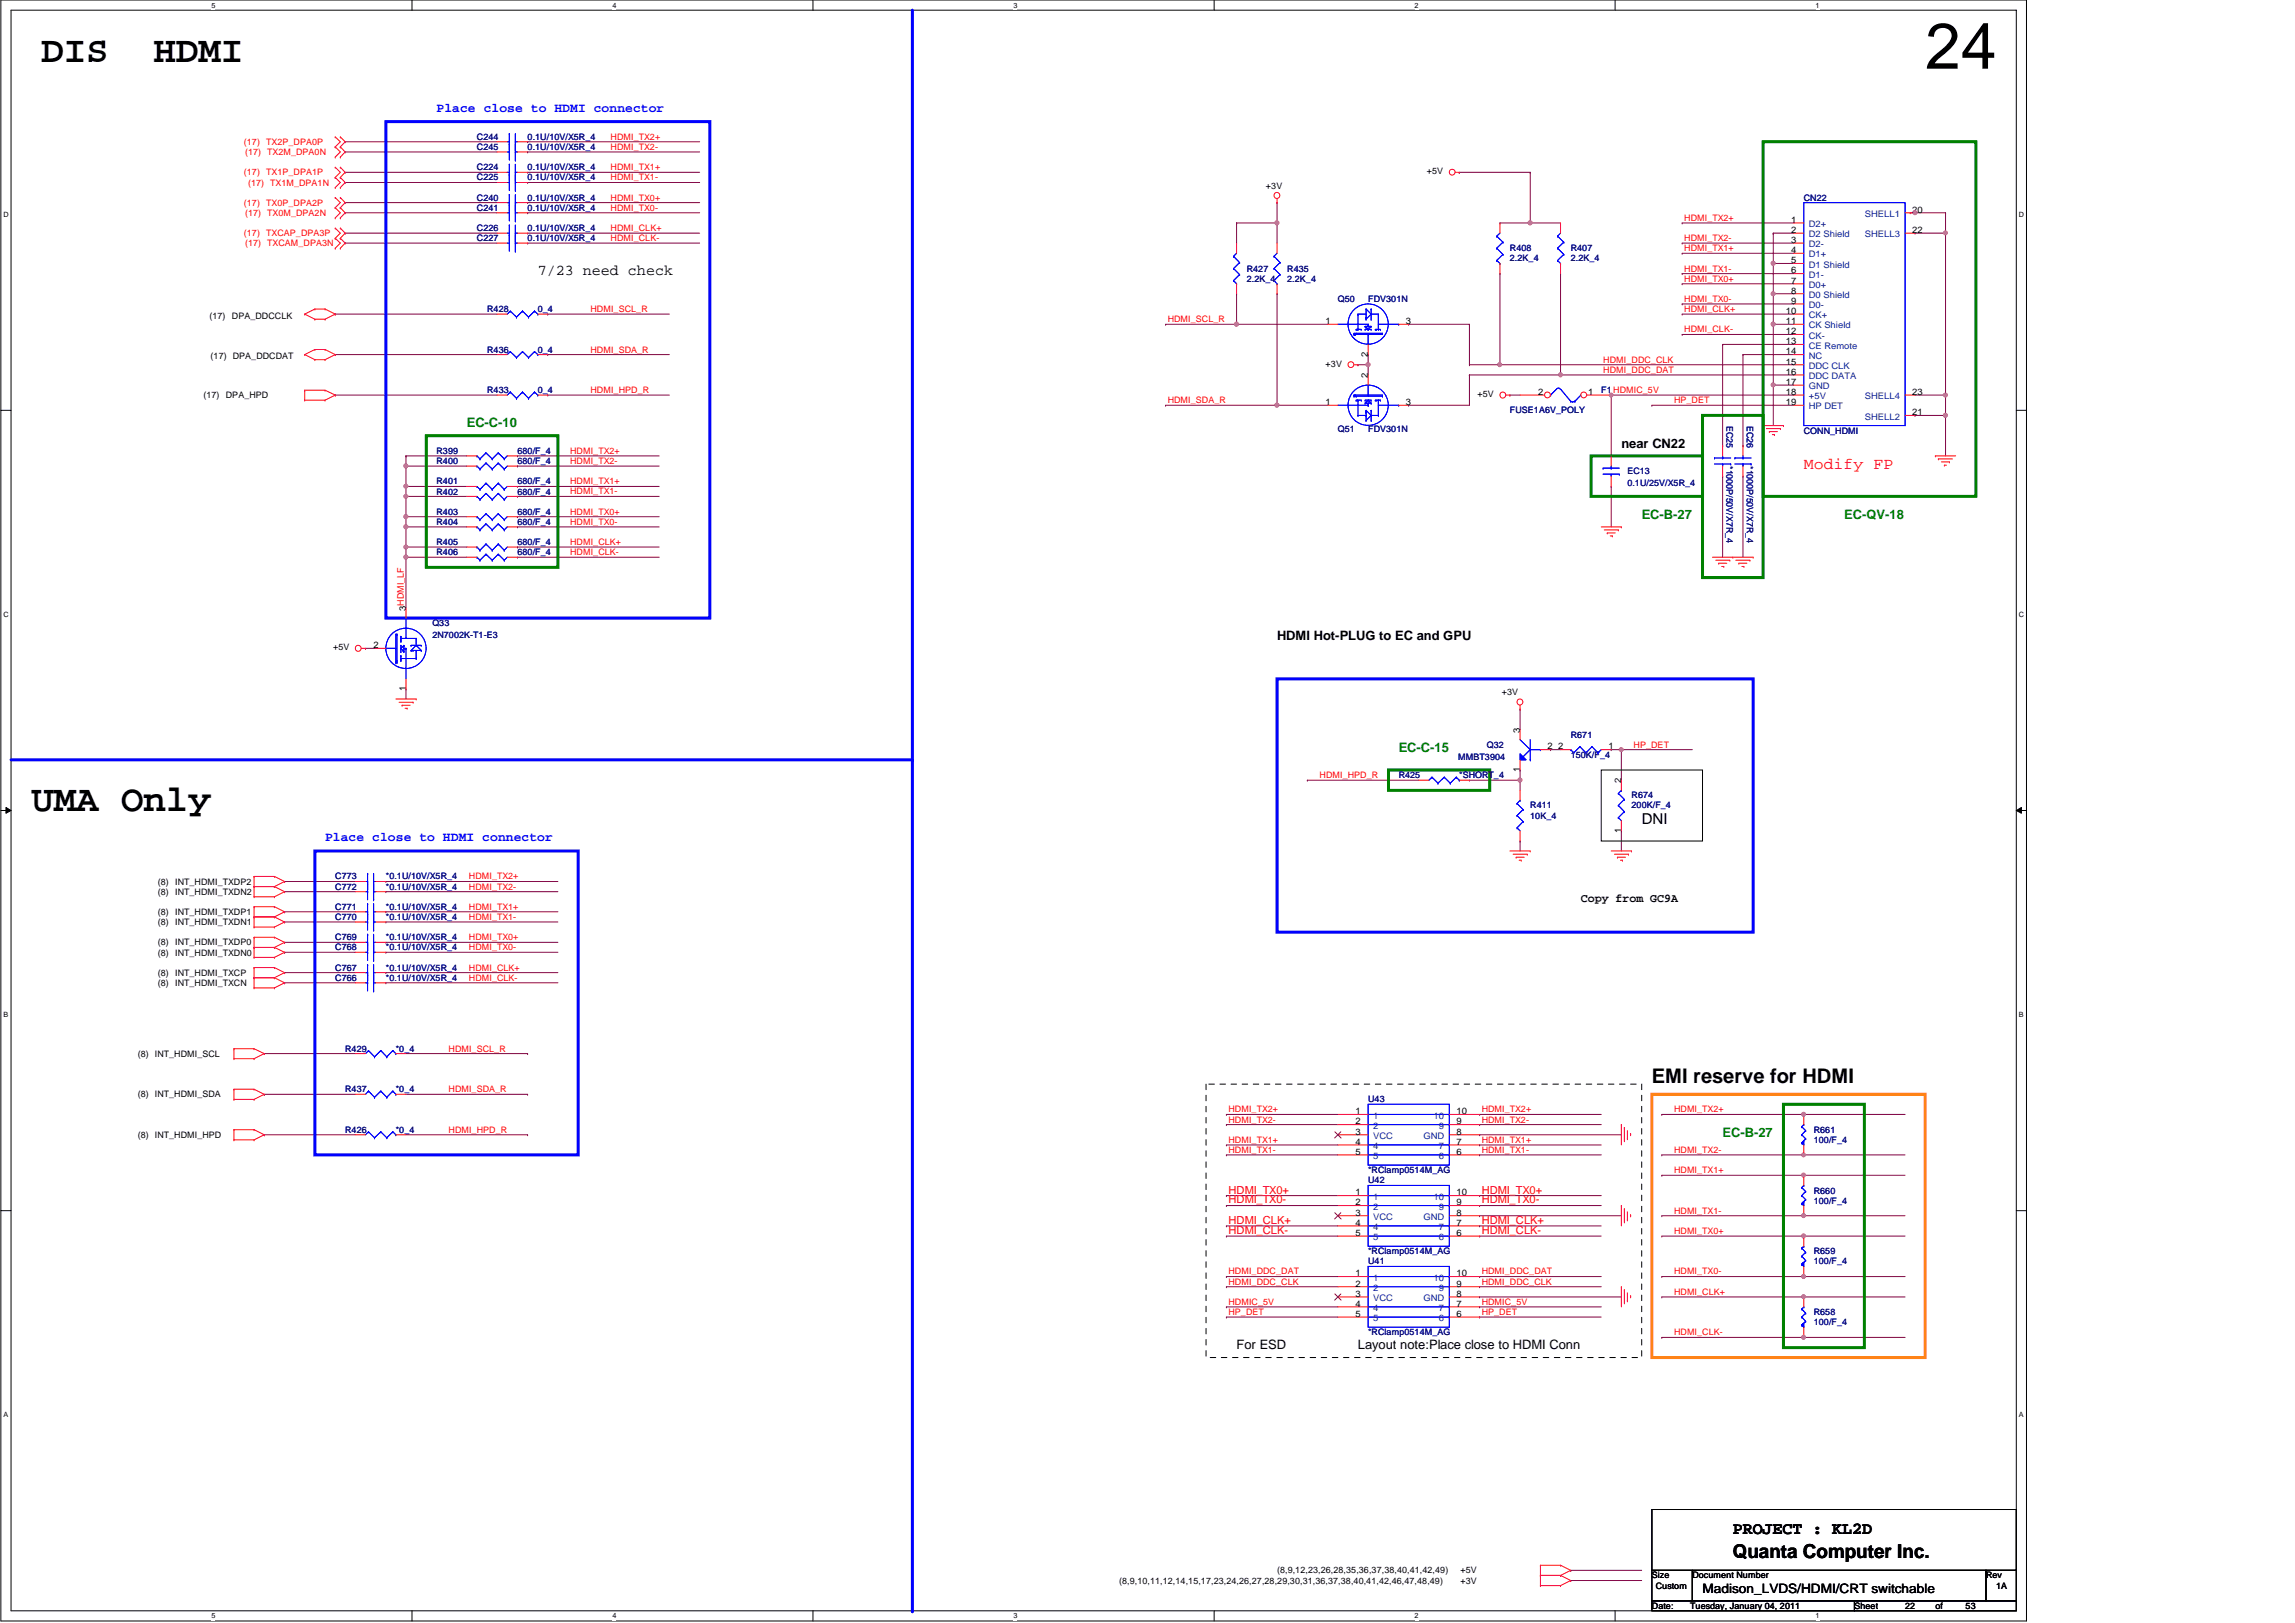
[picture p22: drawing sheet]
<svg xmlns="http://www.w3.org/2000/svg" width="420mm" height="297mm" viewBox="0 0 420 297" stroke-linecap="round" stroke-linejoin="round" font-family="sans-serif">
<defs><g id="words">
<text font-size="11.9" x="352.5" y="12.6">24</text>
<g font-size="6.9">
<text x="7.6" y="11.3">DIS</text>
<text x="28.1" y="11.3">HDMI</text>
<text x="5.7" y="148.5">UMA Only</text>
</g>
<text font-size="3.7" x="302.4" y="198.1">EMI reserve for HDMI</text>
<text font-size="3.5" x="317.2" y="285.1">Quanta Computer Inc.</text>
<text font-size="3.1" x="317.2" y="280.8">PROJECT : KL2D</text>
<text font-size="3" fill="#f00" x="330.2" y="85.8">Modify FP</text>
<g font-size="2.8">
<text x="98.5" y="50.4">7/23 need check</text>
<text x="300.6" y="150.8">DNI</text>
</g>
<g font-size="2.4" fill="#00f">
<text x="79.9" y="20.5">Place close to HDMI connector</text>
<text x="59.5" y="154">Place close to HDMI connector</text>
</g>
<g font-size="2.4" fill="#008000">
<text x="85.5" y="78.2">EC-C-10</text>
<text x="300.6" y="94.9">EC-B-27</text>
<text x="337.6" y="94.9">EC-QV-18</text>
<text x="256.1" y="137.6">EC-C-15</text>
<text x="315.4" y="208">EC-B-27</text>
</g>
<g font-size="2.4">
<text x="296.8" y="82">near CN22</text>
<text x="233.8" y="117.2">HDMI Hot-PLUG to EC and GPU</text>
<text x="226.4" y="247">For ESD</text>
<text x="248.6" y="247">Layout note:Place close to HDMI Conn</text>
<text x="311.7" y="291.5">Madison_LVDS/HDMI/CRT switchable</text>
</g>
<text font-size="2.2" x="289.4" y="165">Copy from GC9A</text>
<g font-size="2" fill="#f00">
<text x="224.9" y="218.4">HDMI_TX0+</text>
<text x="224.9" y="220.3">HDMI_TX0-</text>
<text x="271.3" y="220.3">HDMI_TX0-</text>
<text x="271.3" y="218.4">HDMI_TX0+</text>
<text x="224.9" y="224">HDMI_CLK+</text>
<text x="224.9" y="225.8">HDMI_CLK-</text>
<text x="271.3" y="224">HDMI_CLK+</text>
<text x="271.3" y="225.8">HDMI_CLK-</text>
</g>
<g font-size="1.7">
<text x="327.9" y="40.8">1</text>
<text x="350.1" y="38.9">20</text>
<text x="327.9" y="44.4">3</text>
<text x="327.9" y="42.6">2</text>
<text x="327.9" y="46.3">4</text>
<text x="350.1" y="42.6">22</text>
<text x="327.9" y="48.2">5</text>
<text x="327.9" y="51.9">7</text>
<text x="327.9" y="50">6</text>
<text x="327.9" y="53.7">8</text>
<text x="242.6" y="59.3">1</text>
<text x="257.4" y="59.3">3</text>
<text x="327" y="59.3">11</text>
<text x="327" y="57.4">10</text>
<text x="327.9" y="55.6">9</text>
<text x="250.4" y="65.3" transform="rotate(-90 250.4 65.3)">2</text>
<text x="327" y="63">13</text>
<text x="327" y="61.2">12</text>
<text x="327" y="64.9">14</text>
<text x="250.4" y="69.2" transform="rotate(-90 250.4 69.2)">2</text>
<text x="327" y="66.7">15</text>
<text x="327" y="70.4">17</text>
<text x="327" y="68.6">16</text>
<text x="242.6" y="74.1">1</text>
<text x="257.4" y="74.1">3</text>
<text x="281.6" y="72.3">2</text>
<text x="290.7" y="72.3">1</text>
<text x="327" y="74.1">19</text>
<text x="327" y="72.3">18</text>
<text x="350.1" y="76">21</text>
<text x="350.1" y="72.3">23</text>
<text x="74.3" y="111.8" transform="rotate(-90 74.3 111.8)">3HDMI_LF</text>
<text x="68.4" y="118.6">2</text>
<text x="74.3" y="126.5" transform="rotate(-90 74.3 126.5)">1</text>
<text x="278.2" y="134.1" transform="rotate(-90 278.2 134.1)">3</text>
<text x="283.3" y="137.2">2</text>
<text x="285.3" y="137.2">2</text>
<text x="294.5" y="137.2">1</text>
<text x="278.2" y="141.4" transform="rotate(-90 278.2 141.4)">1</text>
<text x="296.8" y="143.3" transform="rotate(-90 296.8 143.3)">2</text>
<text x="296.8" y="152.5" transform="rotate(-90 296.8 152.5)">1</text>
<text x="248.2" y="203.9">1</text>
<text x="266.6" y="203.9">10</text>
<text x="248.2" y="205.8">2</text>
<text x="248.2" y="207.6">3</text>
<text x="248.2" y="209.5">4</text>
<text x="266.6" y="209.5">7</text>
<text x="266.6" y="207.6">8</text>
<text x="266.6" y="205.8">9</text>
<text x="248.2" y="211.3">5</text>
<text x="266.6" y="211.3">6</text>
<text x="248.2" y="218.8">1</text>
<text x="248.2" y="220.6">2</text>
<text x="266.6" y="220.6">9</text>
<text x="266.6" y="218.8">10</text>
<text x="248.2" y="222.5">3</text>
<text x="248.2" y="224.3">4</text>
<text x="248.2" y="226.2">5</text>
<text x="266.6" y="226.2">6</text>
<text x="266.6" y="224.3">7</text>
<text x="266.6" y="222.5">8</text>
<text x="248.2" y="233.6">1</text>
<text x="266.6" y="233.6">10</text>
<text x="248.2" y="235.5">2</text>
<text x="248.2" y="237.3">3</text>
<text x="248.2" y="239.1">4</text>
<text x="266.6" y="239.1">7</text>
<text x="266.6" y="237.3">8</text>
<text x="266.6" y="235.5">9</text>
<text x="248.2" y="241">5</text>
<text x="266.6" y="241">6</text>
</g>
<g font-size="1.7" fill="#004080">
<text x="331.2" y="41.6">D2+</text>
<text x="341.4" y="39.7">SHELL1</text>
<text x="331.2" y="45.3">D2-</text>
<text x="331.2" y="43.4">D2 Shield</text>
<text x="331.2" y="47.1">D1+</text>
<text x="341.4" y="43.4">SHELL3</text>
<text x="331.2" y="49">D1 Shield</text>
<text x="331.2" y="52.7">D0+</text>
<text x="331.2" y="50.8">D1-</text>
<text x="331.2" y="56.4">D0-</text>
<text x="331.2" y="54.5">D0 Shield</text>
<text x="331.2" y="58.3">CK+</text>
<text x="331.2" y="60.1">CK Shield</text>
<text x="331.2" y="63.8">CE Remote</text>
<text x="331.2" y="62">CK-</text>
<text x="331.2" y="65.7">NC</text>
<text x="331.2" y="67.5">DDC CLK</text>
<text x="331.2" y="71.2">GND</text>
<text x="331.2" y="69.4">DDC DATA</text>
<text x="331.2" y="74.9">HP DET</text>
<text x="331.2" y="73.1">+5V</text>
<text x="341.4" y="76.8">SHELL2</text>
<text x="341.4" y="73.1">SHELL4</text>
<text x="251.4" y="204.7">1</text>
<text x="251.4" y="206.6">2</text>
<text x="251.4" y="208.4">VCC</text>
<text x="260.6" y="208.4">GND</text>
<text x="262.5" y="204.7">10</text>
<text x="263.4" y="206.6">9</text>
<text x="251.4" y="210.3">4</text>
<text x="251.4" y="212.1">5</text>
<text x="263.4" y="212.1">6</text>
<text x="263.4" y="210.3">7</text>
<text x="251.4" y="219.6">1</text>
<text x="251.4" y="221.4">2</text>
<text x="262.5" y="219.6">10</text>
<text x="263.4" y="221.4">9</text>
<text x="251.4" y="223.3">VCC</text>
<text x="251.4" y="225.1">4</text>
<text x="251.4" y="227">5</text>
<text x="260.6" y="223.3">GND</text>
<text x="263.4" y="227">6</text>
<text x="263.4" y="225.1">7</text>
<text x="251.4" y="234.4">1</text>
<text x="251.4" y="236.3">2</text>
<text x="251.4" y="238.1">VCC</text>
<text x="251.4" y="239.9">4</text>
<text x="260.6" y="238.1">GND</text>
<text x="262.5" y="234.4">10</text>
<text x="263.4" y="239.9">7</text>
<text x="263.4" y="236.3">9</text>
<text x="251.4" y="241.8">5</text>
<text x="263.4" y="241.8">6</text>
</g>
<g font-size="1.7" fill="#000080">
<text x="316.1" y="77.9" transform="rotate(90 316.1 77.9)">EC25</text>
<text x="319.8" y="77.9" transform="rotate(90 319.8 77.9)">EC26</text>
<text x="316.1" y="85.3" transform="rotate(90 316.1 85.3)">*1000P/50V/X7R_4</text>
<text x="319.8" y="85.3" transform="rotate(90 319.8 85.3)">*1000P/50V/X7R_4</text>
</g>
<g font-size="1.6" fill="#f00">
<text x="44.7" y="26.5">(17)</text>
<text x="44.9" y="28.4">(17) TX2M_DPA0N</text>
<text x="48.8" y="26.5">TX2P_DPA0P</text>
<text x="111.8" y="25.6">HDMI_TX2+</text>
<text x="111.8" y="27.4">HDMI_TX2-</text>
<text x="44.7" y="32.1">(17)</text>
<text x="45.4" y="34">(17) TX1M_DPA1N</text>
<text x="48.8" y="32.1">TX1P_DPA1P</text>
<text x="111.8" y="31.2">HDMI_TX1+</text>
<text x="111.8" y="33">HDMI_TX1-</text>
<text x="44.7" y="37.6">(17)</text>
<text x="44.9" y="39.5">(17) TX0M_DPA2N</text>
<text x="48.8" y="37.6">TX0P_DPA2P</text>
<text x="111.8" y="36.7">HDMI_TX0+</text>
<text x="111.8" y="38.6">HDMI_TX0-</text>
<text x="308.3" y="40.4">HDMI_TX2+</text>
<text x="44.7" y="43.2">(17)</text>
<text x="44.9" y="45.1">(17) TXCAM_DPA3N</text>
<text x="48.8" y="43.2">TXCAP_DPA3P</text>
<text x="111.8" y="42.3">HDMI_CLK+</text>
<text x="111.8" y="44.1">HDMI_CLK-</text>
<text x="308.3" y="44.1">HDMI_TX2-</text>
<text x="308.3" y="46">HDMI_TX1+</text>
<text x="308.3" y="49.7">HDMI_TX1-</text>
<text x="308.3" y="51.6">HDMI_TX0+</text>
<text x="108.1" y="57.1">HDMI_SCL_R</text>
<text x="213.8" y="59">HDMI_SCL_R</text>
<text x="308.3" y="55.2">HDMI_TX0-</text>
<text x="308.3" y="57.1">HDMI_CLK+</text>
<text x="108.1" y="64.5">HDMI_SDA_R</text>
<text x="308.3" y="60.8">HDMI_CLK-</text>
<text x="108.1" y="71.9">HDMI_HPD_R</text>
<text x="293.5" y="66.4">HDMI_DDC_CLK</text>
<text x="293.5" y="68.2">HDMI_DDC_DAT</text>
<text x="213.8" y="73.8">HDMI_SDA_R</text>
<text x="306.5" y="73.8">HP_DET</text>
<text x="104.4" y="83.1">HDMI_TX2+</text>
<text x="104.4" y="84.9">HDMI_TX2-</text>
<text x="104.4" y="88.6">HDMI_TX1+</text>
<text x="104.4" y="94.2">HDMI_TX0+</text>
<text x="104.4" y="90.5">HDMI_TX1-</text>
<text x="104.4" y="96.1">HDMI_TX0-</text>
<text x="104.4" y="101.6">HDMI_CLK-</text>
<text x="104.4" y="99.7">HDMI_CLK+</text>
<text x="299.1" y="136.8">HP_DET</text>
<text x="241.6" y="142.4">HDMI_HPD_R</text>
<text x="85.8" y="161">HDMI_TX2+</text>
<text x="85.8" y="162.8">HDMI_TX2-</text>
<text x="85.8" y="166.5">HDMI_TX1+</text>
<text x="85.8" y="172.1">HDMI_TX0+</text>
<text x="85.8" y="173.9">HDMI_TX0-</text>
<text x="85.8" y="168.4">HDMI_TX1-</text>
<text x="85.8" y="177.6">HDMI_CLK+</text>
<text x="85.8" y="179.5">HDMI_CLK-</text>
<text x="82.1" y="192.4">HDMI_SCL_R</text>
<text x="82.1" y="199.9">HDMI_SDA_R</text>
<text x="224.9" y="203.6">HDMI_TX2+</text>
<text x="271.3" y="203.6">HDMI_TX2+</text>
<text x="306.5" y="203.6">HDMI_TX2+</text>
<text x="82.1" y="207.3">HDMI_HPD_R</text>
<text x="224.9" y="209.2">HDMI_TX1+</text>
<text x="224.9" y="205.4">HDMI_TX2-</text>
<text x="271.3" y="209.2">HDMI_TX1+</text>
<text x="271.3" y="205.4">HDMI_TX2-</text>
<text x="224.9" y="211">HDMI_TX1-</text>
<text x="271.3" y="211">HDMI_TX1-</text>
<text x="306.5" y="214.7">HDMI_TX1+</text>
<text x="306.5" y="211">HDMI_TX2-</text>
<text x="306.5" y="222.1">HDMI_TX1-</text>
<text x="306.5" y="225.8">HDMI_TX0+</text>
<text x="224.9" y="233.3">HDMI_DDC_DAT</text>
<text x="271.3" y="233.3">HDMI_DDC_DAT</text>
<text x="306.5" y="233.3">HDMI_TX0-</text>
<text x="224.9" y="238.8">HDMIC_5V</text>
<text x="224.9" y="235.1">HDMI_DDC_CLK</text>
<text x="271.3" y="238.8">HDMIC_5V</text>
<text x="271.3" y="235.1">HDMI_DDC_CLK</text>
<text x="306.5" y="237">HDMI_CLK+</text>
<text x="224.9" y="240.7">HP_DET</text>
<text x="271.3" y="240.7">HP_DET</text>
<text x="306.5" y="244.4">HDMI_CLK-</text>
</g>
<g font-size="1.6" fill="#000080">
<text x="87.3" y="25.6">C244</text>
<text x="87.3" y="27.4">C245</text>
<text x="96.6" y="25.6">0.1U/10V/X5R_4</text>
<text x="96.6" y="27.4">0.1U/10V/X5R_4</text>
<text x="87.3" y="33">C225</text>
<text x="87.3" y="31.2">C224</text>
<text x="96.6" y="33">0.1U/10V/X5R_4</text>
<text x="96.6" y="31.2">0.1U/10V/X5R_4</text>
<text x="87.3" y="38.6">C241</text>
<text x="87.3" y="36.7">C240</text>
<text x="96.6" y="38.6">0.1U/10V/X5R_4</text>
<text x="96.6" y="36.7">0.1U/10V/X5R_4</text>
<text x="330.2" y="36.7">CN22</text>
<text x="87.3" y="42.3">C226</text>
<text x="87.3" y="44.2">C227</text>
<text x="96.6" y="42.3">0.1U/10V/X5R_4</text>
<text x="96.6" y="44.2">0.1U/10V/X5R_4</text>
<text x="276.4" y="46">R408</text>
<text x="276.4" y="47.8">2.2K_4</text>
<text x="287.6" y="46">R407</text>
<text x="287.6" y="47.8">2.2K_4</text>
<text x="228.2" y="49.7">R427</text>
<text x="228.2" y="51.6">2.2K_4</text>
<text x="235.7" y="49.7">R435</text>
<text x="235.7" y="51.6">2.2K_4</text>
<text x="89.2" y="57.1">R428</text>
<text x="98.5" y="57.1">0_4</text>
<text x="244.9" y="55.2">Q50</text>
<text x="250.5" y="55.2">FDV301N</text>
<text x="89.2" y="64.5">R436</text>
<text x="98.5" y="64.5">0_4</text>
<text x="89.2" y="72">R433</text>
<text x="98.5" y="72">0_4</text>
<text x="293.1" y="72">F1 HDMIC_5V</text>
<text x="276.4" y="75.6">FUSE1A6V_POLY</text>
<text x="79.9" y="83.1">R399</text>
<text x="94.7" y="83.1">680/F_4</text>
<text x="244.9" y="79">Q51</text>
<text x="250.5" y="79">FDV301N</text>
<text x="330.2" y="79.4">CONN_HDMI</text>
<text x="79.9" y="84.9">R400</text>
<text x="79.9" y="88.6">R401</text>
<text x="94.7" y="84.9">680/F_4</text>
<text x="94.7" y="88.6">680/F_4</text>
<text x="297.9" y="86.8">EC13</text>
<text x="297.9" y="89">0.1U/25V/X5R_4</text>
<text x="79.9" y="90.5">R402</text>
<text x="79.9" y="94.2">R403</text>
<text x="94.7" y="90.5">680/F_4</text>
<text x="94.7" y="94.2">680/F_4</text>
<text x="79.9" y="96.1">R404</text>
<text x="79.9" y="101.6">R406</text>
<text x="79.9" y="99.8">R405</text>
<text x="94.7" y="96.1">680/F_4</text>
<text x="94.7" y="101.6">680/F_4</text>
<text x="94.7" y="99.8">680/F_4</text>
<text x="79.2" y="114.6">Q33</text>
<text x="79.2" y="116.8">2N7002K-T1-E3</text>
<text x="272.2" y="136.9">Q32</text>
<text x="287.6" y="135">R671</text>
<text x="256.1" y="142.4">R425</text>
<text x="267" y="139.1">MMBT3904</text>
<text x="267.2" y="142.4">*SHORT_4</text>
<text x="287.6" y="138.7">150K/F_4</text>
<text x="280.2" y="148">R411</text>
<text x="280.2" y="149.8">10K_4</text>
<text x="298.7" y="146.1">R674</text>
<text x="298.7" y="148">200K/F_4</text>
<text x="61.4" y="161">C773</text>
<text x="70.6" y="161">*0.1U/10V/X5R_4</text>
<text x="61.4" y="162.8">C772</text>
<text x="61.4" y="166.5">C771</text>
<text x="70.6" y="162.8">*0.1U/10V/X5R_4</text>
<text x="70.6" y="166.5">*0.1U/10V/X5R_4</text>
<text x="61.4" y="168.4">C770</text>
<text x="61.4" y="172.1">C769</text>
<text x="61.4" y="173.9">C768</text>
<text x="70.6" y="168.4">*0.1U/10V/X5R_4</text>
<text x="70.6" y="172.1">*0.1U/10V/X5R_4</text>
<text x="70.6" y="173.9">*0.1U/10V/X5R_4</text>
<text x="61.4" y="177.6">C767</text>
<text x="61.4" y="179.5">C766</text>
<text x="70.6" y="177.6">*0.1U/10V/X5R_4</text>
<text x="70.6" y="179.5">*0.1U/10V/X5R_4</text>
<text x="63.2" y="192.5">R429</text>
<text x="72.5" y="192.5">*0_4</text>
<text x="63.2" y="199.9">R437</text>
<text x="72.5" y="199.9">*0_4</text>
<text x="250.5" y="201.8">U43</text>
<text x="63.2" y="207.3">R426</text>
<text x="72.5" y="207.3">*0_4</text>
<text x="332.1" y="207.3">R661</text>
<text x="332.1" y="209.2">100/F_4</text>
<text x="250.5" y="214.7">*RClamp0514M_AG</text>
<text x="250.5" y="216.6">U42</text>
<text x="332.1" y="218.4">R660</text>
<text x="332.1" y="220.3">100/F_4</text>
<text x="250.5" y="229.6">*RClamp0514M_AG</text>
<text x="250.5" y="231.4">U41</text>
<text x="332.1" y="229.6">R659</text>
<text x="332.1" y="231.4">100/F_4</text>
<text x="250.5" y="244.4">*RClamp0514M_AG</text>
<text x="332.1" y="240.7">R658</text>
<text x="332.1" y="242.5">100/F_4</text>
</g>
<g font-size="1.6">
<text x="231.8" y="34.5">+3V</text>
<text x="261.2" y="31.9">+5V</text>
<text x="38.3" y="58.4">(17)</text>
<text x="42.4" y="58.4">DPA_DDCCLK</text>
<text x="38.6" y="65.7">(17) DPA_DDCDAT</text>
<text x="242.7" y="67.1">+3V</text>
<text x="37.2" y="72.9">(17)</text>
<text x="41.3" y="72.9">DPA_HPD</text>
<text x="270.5" y="72.7">+5V</text>
<text x="61" y="119">+5V</text>
<text x="274.9" y="127.2">+3V</text>
<text x="28.9" y="161.9">(8)</text>
<text x="32.1" y="161.9">INT_HDMI_TXDP2</text>
<text x="28.9" y="163.7">(8)</text>
<text x="28.9" y="167.4">(8)</text>
<text x="32.1" y="163.7">INT_HDMI_TXDN2</text>
<text x="32.1" y="167.4">INT_HDMI_TXDP1</text>
<text x="28.9" y="169.3">(8)</text>
<text x="28.9" y="173">(8)</text>
<text x="32.1" y="169.3">INT_HDMI_TXDN1</text>
<text x="32.1" y="173">INT_HDMI_TXDP0</text>
<text x="28.9" y="174.9">(8)</text>
<text x="28.9" y="178.6">(8)</text>
<text x="32.1" y="174.9">INT_HDMI_TXDN0</text>
<text x="32.1" y="178.6">INT_HDMI_TXCP</text>
<text x="28.9" y="180.4">(8)</text>
<text x="32.1" y="180.4">INT_HDMI_TXCN</text>
<text x="25.2" y="193.4">(8) INT_HDMI_SCL</text>
<text x="25.2" y="200.8">(8) INT_HDMI_SDA</text>
<text x="25.2" y="208.2">(8) INT_HDMI_HPD</text>
<text x="233.8" y="288">(8,9,12,23,26,28,35,36,37,38,40,41,42,49)</text>
<text x="267.4" y="288">+5V</text>
<text x="204.9" y="289.8">(8,9,10,11,12,14,15,17,23,24,26,27,28,29,30,31,36,37,38,40,41,42,46,47,48,49)</text>
<text x="267.4" y="289.8">+3V</text>
<text x="302.4" y="288.9">Size</text>
<text x="303.1" y="290.7">Custom</text>
<text x="309.8" y="288.9">Document Number</text>
<text x="363.6" y="288.9">Rev</text>
<text x="365.5" y="290.7">1A</text>
<text x="302.4" y="294.5">Date:</text>
<text x="309.4" y="294.5">Tuesday, January 04, 2011</text>
<text x="339.5" y="294.5">Sheet</text>
<text x="348.8" y="294.5">22</text>
<text x="354.3" y="294.5">of</text>
<text x="359.9" y="294.5">53</text>
</g>
<g font-size="1.3">
<text x="38.7" y="1.4">5</text>
<text x="112.1" y="1.4">4</text>
<text x="185.5" y="1.4">3</text>
<text x="259" y="1.4">2</text>
<text x="332.4" y="1.4">1</text>
<text x=".6" y="39.7">D</text>
<text x="369.6" y="39.7">D</text>
<text x=".6" y="112.9">C</text>
<text x="369.6" y="112.9">C</text>
<text x=".6" y="186.1">B</text>
<text x="369.6" y="186.1">B</text>
<text x=".6" y="259.4">A</text>
<text x="369.6" y="259.4">A</text>
<text x="38.7" y="296.2">5</text>
<text x="112.1" y="296.2">4</text>
<text x="185.5" y="296.2">3</text>
<text x="259" y="296.2">2</text>
<text x="332.4" y="296.2">1</text>
</g>
</g></defs>
<path d="M.2 0h370.8v296.7h-370.8zM2 1.9h367.1v292.9h-367.1z" fill="none" stroke="#000" stroke-width=".18"/>
<g fill="#fff">
<path d="M38.7 .2h.7v1.5h-.7z"/>
<path d="M38.7 295h.7v1.5h-.7z"/>
</g>
<path d="M75.4 0v1.9M75.4 294.8v1.9" fill="none" stroke="#000" stroke-width=".18"/>
<g fill="#fff">
<path d="M112.1 .2h.7v1.5h-.7z"/>
<path d="M112.1 295h.7v1.5h-.7z"/>
</g>
<path d="M148.8 0v1.9M148.8 294.8v1.9" fill="none" stroke="#000" stroke-width=".18"/>
<g fill="#fff">
<path d="M185.5 .2h.8v1.5h-.8z"/>
<path d="M185.5 295h.8v1.5h-.8z"/>
</g>
<path d="M222.3 0v1.9M222.3 294.8v1.9" fill="none" stroke="#000" stroke-width=".18"/>
<g fill="#fff">
<path d="M259 .2h.7v1.5h-.7z"/>
<path d="M259 295h.7v1.5h-.7z"/>
</g>
<path d="M295.7 0v1.9M295.7 294.8v1.9" fill="none" stroke="#000" stroke-width=".18"/>
<g fill="#fff">
<path d="M332.4 .2h.7v1.5h-.7z"/>
<path d="M332.4 295h.7v1.5h-.7z"/>
<path d="M.6 38.5h1v1.5h-1z"/>
<path d="M369.6 38.5h.9v1.5h-.9z"/>
<path d="M.6 111.7h1v1.5h-1z"/>
<path d="M369.6 111.7h.9v1.5h-.9z"/>
</g>
<path d="M.2 75.1h1.8M369.1 75.1h1.9" fill="none" stroke="#000" stroke-width=".18"/>
<g fill="#fff">
<path d="M.6 185h.9v1.4h-.9z"/>
<path d="M369.6 185h.8v1.4h-.8z"/>
</g>
<path d="M.2 148.3h1.8M1.1 147.8l.9 .5-.9 .5zM369.1 148.3l1-.5v1zM369.1 148.3h1.9" fill="none" stroke="#000" stroke-width=".18"/>
<path d="M1.1 147.8l.9 .5-.9 .5zM369.1 148.3l1-.5v1z" fill="#000"/>
<g fill="#fff">
<path d="M.6 258.2h.9v1.5h-.9z"/>
<path d="M369.6 258.2h.8v1.5h-.8z"/>
</g>
<path d="M.2 221.6h1.8M369.1 221.6h1.9" fill="none" stroke="#000" stroke-width=".18"/>
<g fill="none" stroke="#800040" stroke-width=".18">
<path d="M96.6 26h.1M96.6 37.1h.1M96.6 27.8h.1M96.6 38.9h.1M96.6 31.5h.1M96.6 33.4h.1M96.6 26h31.5M96.6 37.1h31.5M96.6 27.8h31.5M96.6 38.9h31.5M96.6 31.5h31.5M96.6 33.4h31.5"/>
<path d="M61.4 57.5h.1M61.4 57.5h29.6M96.6 42.7h.1M96.6 44.5h.1M96.6 42.7h31.5M96.6 44.5h31.5M100.3 57.5h.1M100.3 57.5h22.2M61.4 72.3h.1M61.4 64.9h.1M61.4 72.3h29.6M61.4 64.9h29.6"/>
<path d="M100.3 72.3h.1M100.3 64.9h.1M100.3 72.3h22.2M100.3 64.9h22.2M324.6 70.5h.1M324.6 70.5v7.4M287.6 287.4h.1M287.6 289.3h.1M287.6 287.4h13M287.6 289.3h13"/>
</g>
<circle cx="324.6" cy="70.4" r=".36" fill="#f0f"/>
<circle cx="324.6" cy="70.4" r=".36" fill="none" stroke="#f0f" stroke-width=".18"/>
<path d="M324.6 48.2h.1M324.6 48.2v5.6" fill="none" stroke="#800040" stroke-width=".18"/>
<circle cx="324.6" cy="48.2" r=".37" fill="#f0f"/>
<circle cx="324.6" cy="48.2" r=".37" fill="none" stroke="#f0f" stroke-width=".18"/>
<path d="M324.6 42.7h.1M324.6 48.2h.1M324.6 59.4h.1M324.6 53.8h.1M324.6 42.7v5.5M324.6 53.8v5.6M324.6 48.2h3.8M324.6 59.4h3.8M324.6 53.8h3.8" fill="none" stroke="#800040" stroke-width=".18"/>
<circle cx="324.6" cy="53.8" r=".36" fill="#f0f"/>
<circle cx="324.6" cy="53.8" r=".36" fill="none" stroke="#f0f" stroke-width=".18"/>
<path d="M324.6 42.7h.1M324.6 59.4h.1M324.6 42.7h3.8M324.6 59.4v11.1M324.6 70.5h.1M324.6 70.5h3.8M356.2 76h.1M356.2 76v7.4" fill="none" stroke="#800040" stroke-width=".18"/>
<circle cx="324.6" cy="59.3" r=".37" fill="#f0f"/>
<circle cx="324.6" cy="59.3" r=".37" fill="none" stroke="#f0f" stroke-width=".18"/>
<g fill="none" stroke="#800040" stroke-width=".18">
<path d="M308 40.8h.1M308 44.5h.1M308 46.4h.1M308 50.1h.1M308 51.9h.1M308 55.6h.1M308 57.5h.1M308 40.8h20.4M308 44.5h20.4M308 46.4h20.4M308 50.1h20.4M308 51.9h20.4"/>
<path d="M308 55.6h20.4M308 57.5h20.4M248.6 66.8h.1M248.6 66.8h1.9M274.6 66.8h.1M274.6 66.8h53.8M285.7 68.6h.1M285.7 68.6h42.7M295 72.3h.1M295 72.3h33.4M302.4 74.2h.1M302.4 74.2h26"/>
<path d="M308 61.2h.1M308 61.2h20.4"/>
</g>
<circle cx="250.4" cy="66.7" r=".37" fill="#f0f"/>
<circle cx="250.4" cy="66.7" r=".37" fill="none" stroke="#f0f" stroke-width=".18"/>
<path d="M267.2 31.5h.1M267.2 31.5h13M274.6 50.1h.1M274.6 50.1v16.7M250.5 64.9h.1M250.5 64.9v1.9M276.4 72.3h.1M276.4 72.3h1.9" fill="none" stroke="#800040" stroke-width=".18"/>
<circle cx="274.5" cy="66.7" r=".35" fill="#f0f"/>
<circle cx="274.5" cy="66.7" r=".35" fill="none" stroke="#f0f" stroke-width=".18"/>
<path d="M285.7 50.1h.1M285.7 50.1v18.5" fill="none" stroke="#800040" stroke-width=".18"/>
<circle cx="285.7" cy="68.6" r=".35" fill="#f0f"/>
<circle cx="285.7" cy="68.6" r=".35" fill="none" stroke="#f0f" stroke-width=".18"/>
<path d="M280.2 31.5h.1M280.2 31.5v9.3M280.2 40.8h.1M280.2 40.8h5.5M269 66.8h.1M269 68.6h.1M269 66.8h5.6M269 68.6h16.7" fill="none" stroke="#800040" stroke-width=".18"/>
<circle cx="280.1" cy="40.8" r=".37" fill="#f0f"/>
<circle cx="280.1" cy="40.8" r=".37" fill="none" stroke="#f0f" stroke-width=".18"/>
<g fill="none" stroke="#800040" stroke-width=".18">
<path d="M233.8 37.1h.1M233.8 37.1v3.7h-7.4M213.4 59.4h.1M213.4 59.4h13M226.4 40.8h.1M226.4 40.8v3.7M257.9 59.4h.1M257.9 59.4h11.1M269 59.4h.1M269 59.4v7.4M274.6 40.8h.1M274.6 40.8h5.6"/>
<path d="M250.5 66.8h.1M250.5 66.8v1.8M257.9 74.2h.1M269 68.6h.1M269 68.6v5.6h-11.1"/>
</g>
<circle cx="233.8" cy="40.8" r=".37" fill="#f0f"/>
<circle cx="233.8" cy="40.8" r=".37" fill="none" stroke="#f0f" stroke-width=".18"/>
<path d="M233.8 40.8h.1M233.8 53.8h.1M233.8 40.8v3.7M233.8 53.8v20.4" fill="none" stroke="#800040" stroke-width=".18"/>
<circle cx="233.8" cy="74.1" r=".37" fill="#f0f"/>
<circle cx="233.8" cy="74.1" r=".37" fill="none" stroke="#f0f" stroke-width=".18"/>
<path d="M226.4 53.8h.1M226.4 53.8v5.6" fill="none" stroke="#800040" stroke-width=".18"/>
<circle cx="226.4" cy="59.3" r=".37" fill="#f0f"/>
<circle cx="226.4" cy="59.3" r=".37" fill="none" stroke="#f0f" stroke-width=".18"/>
<path d="M226.4 59.4h.1M226.4 59.4h16.7M213.4 74.2h.1M213.4 74.2h29.7M233.8 74.2h.1M330.2 226.2h.1M330.2 226.2h18.6" fill="none" stroke="#800040" stroke-width=".18"/>
<circle cx="330.2" cy="226.2" r=".35" fill="#f0f"/>
<circle cx="330.2" cy="226.2" r=".35" fill="none" stroke="#f0f" stroke-width=".18"/>
<path d="M330.2 215.1h.1M330.2 215.1h18.6" fill="none" stroke="#800040" stroke-width=".18"/>
<circle cx="330.2" cy="215.1" r=".35" fill="#f0f"/>
<circle cx="330.2" cy="215.1" r=".35" fill="none" stroke="#f0f" stroke-width=".18"/>
<path d="M330.2 204h.1M330.2 204h18.6" fill="none" stroke="#800040" stroke-width=".18"/>
<circle cx="330.2" cy="203.9" r=".35" fill="#f0f"/>
<circle cx="330.2" cy="203.9" r=".35" fill="none" stroke="#f0f" stroke-width=".18"/>
<path d="M330.2 244.8h.1M330.2 244.8h18.6" fill="none" stroke="#800040" stroke-width=".18"/>
<circle cx="330.2" cy="244.7" r=".35" fill="#f0f"/>
<circle cx="330.2" cy="244.7" r=".35" fill="none" stroke="#f0f" stroke-width=".18"/>
<path d="M330.2 237.4h.1M330.2 237.4h18.6" fill="none" stroke="#800040" stroke-width=".18"/>
<circle cx="330.2" cy="237.3" r=".34" fill="#f0f"/>
<circle cx="330.2" cy="237.3" r=".34" fill="none" stroke="#f0f" stroke-width=".18"/>
<path d="M330.2 222.5h.1M330.2 222.5h18.6" fill="none" stroke="#800040" stroke-width=".18"/>
<circle cx="330.2" cy="222.5" r=".35" fill="#f0f"/>
<circle cx="330.2" cy="222.5" r=".35" fill="none" stroke="#f0f" stroke-width=".18"/>
<path d="M330.2 233.6h.1M330.2 233.6h18.6" fill="none" stroke="#800040" stroke-width=".18"/>
<circle cx="330.2" cy="233.6" r=".35" fill="#f0f"/>
<circle cx="330.2" cy="233.6" r=".35" fill="none" stroke="#f0f" stroke-width=".18"/>
<path d="M330.2 211.4h.1M330.2 211.4h18.6" fill="none" stroke="#800040" stroke-width=".18"/>
<circle cx="330.2" cy="211.4" r=".34" fill="#f0f"/>
<circle cx="330.2" cy="211.4" r=".34" fill="none" stroke="#f0f" stroke-width=".18"/>
<g fill="none" stroke="#800040" stroke-width=".18">
<path d="M74.3 90.8h.1M74.3 90.8h11.2M94.7 85.3h.1M94.7 83.4h.1M94.7 96.4h.1M94.7 94.6h.1M94.7 90.8h.1M94.7 89h.1M94.7 85.3h26M94.7 83.4h26M94.7 96.4h26M94.7 94.6h26"/>
<path d="M94.7 90.8h26M94.7 89h26M224.5 218.8h.1M224.5 209.5h.1M224.5 204h.1M224.5 205.8h.1M224.5 211.4h.1M224.5 204h20.4M224.5 211.4h20.4M224.5 218.8h20.4M224.5 209.5h20.4M224.5 205.8h20.4"/>
<path d="M270.9 211.4h.1M270.9 209.5h.1M270.9 205.8h.1M270.9 218.8h.1M270.9 207.7h.1M270.9 204h.1M270.9 204h22.2M270.9 211.4h22.2M270.9 218.8h22.2M270.9 209.5h22.2M270.9 205.8h22.2M270.9 207.7h25.9"/>
<path d="M304.2 215.1h.1M304.2 204h.1M304.2 211.4h.1M304.2 215.1h26M304.2 204h26M304.2 211.4h26M224.5 220.6h.1M224.5 224.4h.1M224.5 226.2h.1M224.5 239.2h.1M224.5 235.5h.1M224.5 233.6h.1"/>
<path d="M224.5 233.6h20.4M224.5 226.2h20.4M224.5 220.6h20.4M224.5 224.4h20.4M224.5 239.2h20.4M224.5 235.5h20.4M270.9 222.5h.1M270.9 220.6h.1M270.9 224.4h.1M270.9 226.2h.1M270.9 237.4h.1M270.9 233.6h.1"/>
<path d="M270.9 239.2h.1M270.9 235.5h.1M270.9 222.5h25.9M270.9 237.4h25.9M270.9 233.6h22.2M270.9 226.2h22.2M270.9 220.6h22.2M270.9 224.4h22.2M270.9 239.2h22.2M270.9 235.5h22.2M304.2 222.5h.1M304.2 237.4h.1"/>
<path d="M304.2 233.6h.1M304.2 226.2h.1M304.2 222.5h26M304.2 237.4h26M304.2 233.6h26M304.2 226.2h26M224.5 241h.1M224.5 241h20.4M270.9 241h.1M270.9 241h22.2M304.2 244.8h.1M304.2 244.8h26"/>
</g>
<circle cx="74.3" cy="90.8" r=".36" fill="#f0f"/>
<circle cx="74.3" cy="90.8" r=".36" fill="none" stroke="#f0f" stroke-width=".18"/>
<path d="M74.3 89h.1M74.3 89v1.8M74.3 100.1h.1M74.3 100.1h11.2" fill="none" stroke="#800040" stroke-width=".18"/>
<circle cx="74.3" cy="100.1" r=".36" fill="#f0f"/>
<circle cx="74.3" cy="100.1" r=".36" fill="none" stroke="#f0f" stroke-width=".18"/>
<path d="M74.3 102h.1M74.3 102h11.2" fill="none" stroke="#800040" stroke-width=".18"/>
<circle cx="74.3" cy="102" r=".37" fill="#f0f"/>
<circle cx="74.3" cy="102" r=".37" fill="none" stroke="#f0f" stroke-width=".18"/>
<path d="M74.3 96.4h.1M74.3 83.4h.1M74.3 94.6h.1M74.3 96.4v5.6M74.3 83.4h11.2M74.3 94.6h11.2M74.3 100.1h.1" fill="none" stroke="#800040" stroke-width=".18"/>
<circle cx="74.3" cy="94.5" r=".37" fill="#f0f"/>
<circle cx="74.3" cy="94.5" r=".37" fill="none" stroke="#f0f" stroke-width=".18"/>
<path d="M74.3 90.8h.1M74.3 85.3h.1M74.3 90.8v3.8M74.3 85.3h11.2" fill="none" stroke="#800040" stroke-width=".18"/>
<circle cx="74.3" cy="85.3" r=".37" fill="#f0f"/>
<circle cx="74.3" cy="85.3" r=".37" fill="none" stroke="#f0f" stroke-width=".18"/>
<path d="M74.3 83.4h.1M74.3 96.4h.1M74.3 83.4v1.9M74.3 96.4h11.2M74.3 126.1h.1M74.3 126.1v1.8" fill="none" stroke="#800040" stroke-width=".18"/>
<circle cx="74.3" cy="96.4" r=".37" fill="#f0f"/>
<circle cx="74.3" cy="96.4" r=".37" fill="none" stroke="#f0f" stroke-width=".18"/>
<path d="M74.3 94.6h.1M74.3 89h.1M74.3 94.6v1.8M74.3 89h11.2" fill="none" stroke="#800040" stroke-width=".18"/>
<circle cx="74.3" cy="89" r=".36" fill="#f0f"/>
<circle cx="74.3" cy="89" r=".36" fill="none" stroke="#f0f" stroke-width=".18"/>
<g fill="none" stroke="#800040" stroke-width=".18">
<path d="M63.2 31.5h.1M63.2 33.4h.1M63.2 26h.1M63.2 27.8h.1M63.2 37.1h.1M63.2 38.9h.1M63.2 31.5h27.8M63.2 33.4h27.8M63.2 26h27.8M63.2 27.8h27.8M63.2 37.1h27.8M63.2 38.9h27.8"/>
<path d="M63.2 44.5h.1M63.2 42.7h.1M63.2 44.5h27.8M63.2 42.7h27.8M74.3 85.3h.1M74.3 85.3v3.7M66.9 118.7h.1M66.9 118.7h1.9M74.3 102h.1M74.3 102v9.3M94.7 102h.1M94.7 100.1h.1"/>
<path d="M94.7 102h26M94.7 100.1h26M269 142.8h.1M269 142.8h9.3M52.1 166.9h.1M52.1 168.7h.1M52.1 172.5h.1M52.1 174.3h.1M52.1 179.9h.1M52.1 178h.1M52.1 163.2h.1M52.1 161.3h.1"/>
<path d="M52.1 166.9h13M52.1 168.7h13M52.1 172.5h13M52.1 174.3h13M52.1 179.9h13M52.1 178h13M52.1 163.2h13M52.1 161.3h13M70.6 178h.1M70.6 179.9h.1M70.6 161.3h.1M70.6 172.5h.1"/>
<path d="M70.6 163.2h.1M70.6 174.3h.1M70.6 166.9h.1M70.6 168.7h.1M70.6 166.9h31.5M70.6 168.7h31.5M70.6 172.5h31.5M70.6 174.3h31.5M70.6 179.9h31.5M70.6 178h31.5M70.6 163.2h31.5M70.6 161.3h31.5"/>
<path d="M48.4 192.8h.1M48.4 192.8h16.7M74.3 192.8h22.3M96.6 192.8h.1M48.4 207.7h.1M48.4 200.3h.1M48.4 207.7h16.7M48.4 200.3h16.7M74.3 207.7h22.3M74.3 200.3h22.3M96.6 207.7h.1M96.6 200.3h.1"/>
</g>
<circle cx="278.3" cy="142.8" r=".37" fill="#f0f"/>
<circle cx="278.3" cy="142.8" r=".37" fill="none" stroke="#f0f" stroke-width=".18"/>
<path d="M278.3 129.8h.1M278.3 129.8v3.7M296.8 137.2h.1M296.8 137.2h13M239.3 142.8h.1M239.3 142.8h20.4M278.3 142.8h.1M278.3 153.9h.1M278.3 140.9h.1M278.3 140.9v3.8M278.3 153.9v1.8" fill="none" stroke="#800040" stroke-width=".18"/>
<circle cx="296.8" cy="137.2" r=".36" fill="#f0f"/>
<circle cx="296.8" cy="137.2" r=".36" fill="none" stroke="#f0f" stroke-width=".18"/>
<path d="M295 72.3h.1M295 72.3v11.1M283.9 137.2h.1M283.9 137.2h1.8M295 137.2h.1M295 137.2h1.8M296.8 137.2h.1M296.8 137.2v5.6M296.8 152.1h.1M296.8 152.1v3.6" fill="none" stroke="#800040" stroke-width=".18"/>
<circle cx="295" cy="72.3" r=".34" fill="#f0f"/>
<circle cx="295" cy="72.3" r=".34" fill="none" stroke="#f0f" stroke-width=".18"/>
<g fill="none" stroke="#800040" stroke-width=".18">
<path d="M315.4 63h.1M315.4 63h13M315.4 63v18.6M319.1 64.9h.1M319.1 64.9h9.3M319.1 64.9v16.7M350.6 76h.1M356.2 72.3h.1M356.2 72.3v3.7h-5.6M295 89h.1M295 89v7.4M315.4 81.6h.1"/>
<path d="M315.4 87.2h.1M315.4 87.2v14.8M319.1 81.6h.1M319.1 87.2h.1M319.1 87.2v14.8"/>
</g>
<circle cx="356.2" cy="76" r=".37" fill="#f0f"/>
<circle cx="356.2" cy="76" r=".37" fill="none" stroke="#f0f" stroke-width=".18"/>
<circle cx="356.2" cy="72.3" r=".36" fill="#f0f"/>
<circle cx="356.2" cy="72.3" r=".36" fill="none" stroke="#f0f" stroke-width=".18"/>
<path d="M350.6 38.9h.1M350.6 38.9h5.6" fill="none" stroke="#800040" stroke-width=".18"/>
<circle cx="350.6" cy="38.9" r=".35" fill="#f0f"/>
<circle cx="350.6" cy="38.9" r=".35" fill="none" stroke="#f0f" stroke-width=".18"/>
<path d="M356.2 38.9h.1M356.2 38.9v33.4M350.6 42.7h.1M350.6 42.7h5.6M356.2 42.7h.1M350.6 72.3h5.6M356.2 72.3h.1" fill="none" stroke="#800040" stroke-width=".18"/>
<circle cx="356.2" cy="42.6" r=".36" fill="#f0f"/>
<circle cx="356.2" cy="42.6" r=".36" fill="none" stroke="#f0f" stroke-width=".18"/>
<path d="M349.7 38.9h.1M349.7 38.9h.9" fill="none" stroke="#800040" stroke-width=".18"/>
<g fill="none" stroke="#f00" stroke-width=".18">
<path d="M61.4 34.3h.1M61.4 32.5h.1M61.4 30.6h.1M61.4 28.7h.1M61.4 26.9h.1M61.4 25.1h.1M61.4 39.9h.1M61.4 38h.1M61.4 36.2h.1M61.4 32.5l.9 .9-.9 .9M61.4 30.6l.9 .9-.9 1M61.4 26.9l.9 .9-.9 .9"/>
<path d="M61.4 25.1l.9 .9-.9 .9M61.4 38l.9 .9-.9 1M61.4 36.2l.9 .9-.9 .9M62.3 32.5h.1M62.3 34.3h.1M62.3 30.6h.1M62.3 26.9h.1M62.3 28.7h.1M62.3 25.1h.1M62.3 38h.1M62.3 39.9h.1M62.3 36.2h.1"/>
<path d="M62.3 32.5l.9 .9-.9 .9M62.3 30.6l.9 .9-.9 1M62.3 26.9l.9 .9-.9 .9M62.3 25.1l.9 .9-.9 .9M62.3 38l.9 .9-.9 1M62.3 36.2l.9 .9-.9 .9M233.8 37.1h.1M233.8 36.4v.7M266.4 31.5h.8M267.2 31.5h.1M55.8 57.5h.1M55.8 57.5l1.8 .9"/>
<path d="M57.6 58.4h.1M57.6 56.6h.1M57.6 58.4h1.9M57.6 56.6h1.9M57.6 56.6l-1.8 .9M59.5 58.4h.1M59.5 56.6h.1M59.5 56.6l1.9 .9M61.4 57.5h.1M61.4 45.4h.1M61.4 43.6h.1M61.4 41.7h.1"/>
<path d="M61.4 57.5l-1.9 .9M61.4 43.6l.9 .9-.9 .9M61.4 41.7l.9 1-.9 .9M62.3 43.6h.1M62.3 45.4h.1M62.3 41.7h.1M62.3 43.6l.9 .9-.9 .9M62.3 41.7l.9 1-.9 .9M55.8 73.2h.1M55.8 71.4h.1M55.8 64.9h.1M55.8 73.2h3.7"/>
<path d="M55.8 71.4v1.8M55.8 71.4h3.7M55.8 64.9l1.8 .9M57.6 65.8h.1M57.6 64h.1M57.6 65.8h1.9M57.6 64h1.9M57.6 64l-1.8 .9M59.5 73.2h.1M59.5 71.4h.1M59.5 65.8h.1M59.5 64h.1"/>
<path d="M59.5 71.4l1.9 .9M59.5 64l1.9 .9M61.4 72.3h.1M61.4 64.9h.1M61.4 72.3l-1.9 .9M61.4 64.9l-1.9 .9M247.9 66.8h.7M248.6 66.8h.1M275.7 72.3h.7M276.4 72.3h.1M322.8 77.9h3.7M323.4 78.4h2.6"/>
<path d="M323.9 79h.1M323.9 79h1.5M324.5 79.5h.4M324.9 79.5h.1M326 78.4h.1M326.5 77.9h.1M293.1 96.4h3.7M293.7 97h2.6M294.2 97.5h.1M294.2 97.5h1.5M294.8 98.1h.4M295.2 98.1h.1"/>
<path d="M296.3 97h.1M296.8 96.4h.1M354.3 83.4h.1M354.3 83.4h3.7M354.9 84h.1M354.9 84h2.6M355.4 84.5h1.5M356 85.1h.1M356 85.1h.4M356.9 84.5h.1M66.2 118.7h.7M66.9 118.7h.1"/>
<path d="M313.5 102h7.5M314.1 102.5h2.6M314.7 103.1h.1M314.7 103.1h1.4M315.2 103.7h.4M315.6 103.7h.1M316.7 102.5h.1M317.2 102h.1M317.8 102.5h2.6M318.3 103.1h.1M318.3 103.1h1.5M318.9 103.7h.4"/>
<path d="M319.3 103.7h.1M320.4 102.5h.1M321 102h.1M72.5 127.9h3.7M73.1 128.5h2.5M73.6 129.1h.1M73.6 129.1h1.5M74.2 129.6h.3M74.5 129.6h.1M75.6 128.5h.1M76.2 127.9h.1M278.3 129.8h.1"/>
<path d="M278.3 129.1v.7M276.4 155.7h3.8M277 156.3h2.6M277.6 156.9h.1M277.6 156.9h1.4M278.1 157.4h.4M278.5 157.4h.1M279.6 156.3h.1M280.2 155.7h.1M295 155.7h3.7M295.6 156.3h2.5M296.1 156.9h.1"/>
<path d="M296.1 156.9h1.5M296.7 157.4h.3M297 157.4h.1M298.1 156.3h.1M298.7 155.7h.1M46.5 162.3h.1M46.5 160.4h.1M46.5 164.1h.1M46.5 167.8h.1M46.5 165.9h.1M46.5 169.7h.1M46.5 173.4h.1"/>
<path d="M46.5 171.5h.1M46.5 175.2h.1M46.5 178.9h.1M46.5 177.1h.1M46.5 162.3h3.7M46.5 160.4v3.7M46.5 165.9v3.8M46.5 171.5v3.7M46.5 177.1v3.7M46.5 160.4h3.7M46.5 164.1h3.7M46.5 167.8h3.7"/>
<path d="M46.5 165.9h3.7M46.5 169.7h3.7M46.5 173.4h3.7M46.5 171.5h3.7M46.5 175.2h3.7M46.5 178.9h3.7M46.5 177.1h3.7M50.2 162.3h.1M50.2 160.4h.1M50.2 164.1h.1M50.2 167.8h.1M50.2 165.9h.1"/>
<path d="M50.2 169.7h.1M50.2 173.4h.1M50.2 171.5h.1M50.2 175.2h.1M50.2 178.9h.1M50.2 177.1h.1M50.2 160.4l1.9 .9M50.2 162.3l1.9 .9M50.2 165.9l1.9 1M50.2 167.8l1.9 .9M50.2 171.5l1.9 1M50.2 173.4l1.9 .9"/>
<path d="M50.2 177.1l1.9 .9M50.2 178.9l1.9 1M52.1 161.3h.1M52.1 163.2h.1M52.1 166.9h.1M52.1 168.7h.1M52.1 172.5h.1M52.1 174.3h.1M52.1 178h.1M52.1 179.9h.1M52.1 161.3l-1.9 1M52.1 163.2l-1.9 .9"/>
<path d="M52.1 166.9l-1.9 .9M52.1 168.7l-1.9 1M52.1 172.5l-1.9 .9M52.1 174.3l-1.9 .9M52.1 178l-1.9 .9M52.1 179.9l-1.9 .9M42.8 193.8h.1M42.8 191.9h.1M42.8 199.3h.1M42.8 193.8h3.7M42.8 191.9v1.9M42.8 199.3v1.9"/>
<path d="M42.8 191.9h3.7M42.8 199.3h3.7M46.5 193.8h.1M46.5 191.9h.1M46.5 199.3h.1M46.5 180.8h.1M46.5 191.9l1.9 .9M46.5 199.3l1.9 1M46.5 180.8h3.7M48.4 192.8h.1M48.4 192.8l-1.9 1M50.2 180.8h.1"/>
<path d="M42.8 201.2h.1M42.8 208.6h.1M42.8 206.8h.1M42.8 206.8v1.8M42.8 201.2h3.7M42.8 208.6h3.7M42.8 206.8h3.7M46.5 201.2h.1M46.5 208.6h.1M46.5 206.8h.1M46.5 206.8l1.9 .9M48.4 200.3h.1"/>
<path d="M48.4 207.7h.1M48.4 200.3l-1.9 .9M48.4 207.7l-1.9 .9M296.8 205.8h.1M296.8 205.8v3.7M297.4 206.4h.1M297.4 206.4v2.6M297.9 208.4h.1M297.9 206.9v1.5M298.5 207.5h.1M298.5 207.5v.4M296.8 235.5h.1"/>
<path d="M296.8 220.6h.1M296.8 220.6v3.8M296.8 235.5v3.7M297.4 236.1h.1M297.4 221.2h.1M297.4 221.2v2.6M297.4 236.1v2.5M297.9 238.1h.1M297.9 223.3h.1M297.9 221.8v1.5M297.9 236.6v1.5M298.5 237.2h.1"/>
<path d="M298.5 222.3h.1M298.5 222.3v.4M298.5 237.2v.3M282 288.3h.1M282 286.5h.1M282 290.2h.1M282 286.5h3.7M282 288.3h3.7M282 286.5v3.7M282 290.2h3.7M285.7 286.5h.1M285.7 288.3h.1"/>
<path d="M285.7 290.2h.1M285.7 286.5l1.9 .9M285.7 288.3l1.9 1M287.6 287.4h.1M287.6 289.3h.1M287.6 287.4l-1.9 .9M287.6 289.3l-1.9 .9"/>
<circle cx="233.8" cy="35.8" r=".55"/>
<circle cx="265.9" cy="31.5" r=".54"/>
<circle cx="247.3" cy="66.7" r=".54"/>
<circle cx="275.1" cy="72.3" r=".55"/>
<circle cx="65.6" cy="118.7" r=".55"/>
<circle cx="278.2" cy="128.5" r=".55"/>
</g>
<path d="M302.4 276.3h66.7v11.1h-66.7zM302.4 287.4h7.4v5.6h-7.4zM302.4 293h37.1v1.8h-37.1zM309.8 287.4h53.8v5.6h-53.8zM339.5 293h29.6v1.8h-29.6zM363.6 287.4h5.5v5.6h-5.5z" fill="none" stroke="#000" stroke-width=".18"/>
<path d="M167 1.9v292.9" fill="none" stroke="#00f" stroke-width=".55"/>
<circle cx="167" cy="294.8" r=".28" fill="#00f"/>
<path d="M2 139.1h165" fill="none" stroke="#00f" stroke-width=".55"/>
<circle cx="167" cy="139.1" r=".28" fill="#00f"/>
<path d="M302.4 200.3h50.1v48.2h-50.1z" fill="none" stroke="#ff8000" stroke-width=".55"/>
<path d="M220.8 198.4h79.8v50.1h-79.8z" fill="none" stroke="#000" stroke-width=".18" stroke-dasharray="1 1 1 1 1 1 1 1"/>
<path d="M293.1 140.9h18.6v13h-18.6z" fill="none" stroke="#000" stroke-width=".18"/>
<path d="M70.6 22.3h59.4v90.8h-59.4zM233.8 124.2h87.2v46.4h-87.2zM57.6 155.7h48.3v55.7h-48.3z" fill="none" stroke="#00f" stroke-width=".55"/>
<path d="M322.8 26h38.9v64.8h-38.9zM78.1 79.8h24v24h-24zM311.7 76h11.1v29.7h-11.1zM291.3 83.4h20.4v7.4h-20.4zM254.2 140.9h18.5v3.8h-18.5zM326.5 202.1h14.8v44.5h-14.8z" fill="none" stroke="#008000" stroke-width=".55"/>
<g fill="none" stroke="#00f" stroke-width=".18">
<path d="M274 43.2h.1M274 45.4h.1M274 47.7h.1M274 43.2l1.2 1.1M274 45.4l1.2 1.2M274 47.7l.6 .5M274.6 48.2h.1M274.6 42.7l-.6 .5M275.2 44.3h.1M275.2 46.6h.1M275.2 44.3l-1.2 1.1M275.2 46.6l-1.2 1.1"/>
<path d="M244.9 74.2h5.6M247.9 72.5h.1M247.9 72.3h.1M247.9 72.3h5.2v.2M247.9 72.5h5.2M247.9 72.3v.2M248.1 72.3h.1M248.3 72.5h.1M248.3 73.2h.1M248.3 73.2h.9M248.4 73.2h.1M248.6 76h.1"/>
<path d="M248.6 73.2h.1M248.6 76h1.5M248.6 73.2v2.8M249.2 73.2h.1M249.9 73.8h.1M249.9 73.2h.1M249.9 73.8h1.1M249.9 73.2h1.1M250.1 76h.1M250.1 77h.1M250.1 75.3h.1M250.1 75.1h.1"/>
<path d="M250.1 75.5h.1M250.1 73.6h.1M250.1 75.1v1.9M250.1 75.1l.9 .9M250.5 74.2h.1M250.5 72.3h.1M250.5 73.2h.1M250.5 73.8h.1M250.5 70.5v1.8M250.5 73.8v.4M250.5 73.2l-.6 .6M250.5 73.2l.5 .6"/>
<path d="M251 76h.1M251 73.8h.1M251 73.2h.1M251 77h.1M251 75.1h.1M251 76h1.3M251 76l-.9 1M251 75.1v1.9M251.8 73.2h.1M251.8 73.2h.9M252 73.2h.1M252.3 73.2h.1"/>
<path d="M252.3 76h.1M252.3 74.2h3.8M252.3 73.2v2.8M252.7 73.2h.1M253.1 72.5h.1M256.1 74.2h.1M293.5 85.7h.1M293.5 86.8h2.9M293.5 85.7h2.9M295 85.7h.1M295 86.8h.1M295 85.3v.4"/>
<path d="M295 86.8v.4M296.4 86.8h.1M66.9 163.2h.4M67.3 163.2h.1M67.3 161.7h.1M67.3 161.7v3M68.4 164.7h.1M68.4 163.2h.1M68.4 163.2h.4M68.4 161.7v3M67.5 199.7h.1M67.5 192.3h.1"/>
<path d="M67.5 199.7l-.6 .6M67.5 199.7l1.1 1.1M67.5 192.3l-.6 .5M67.5 192.3l1.1 1.1M68.6 193.4h.1M69.7 199.7h.1M69.7 192.3h.1M69.7 199.7l-1.1 1.1M69.7 199.7l1.1 1.1M69.7 192.3l-1.1 1.1M69.7 192.3l1.1 1.1M70.8 193.4h.1"/>
<path d="M71.9 199.7h.1M71.9 192.3h.1M71.9 199.7l-1.1 1.1M71.9 199.7l.6 .6M71.9 192.3l-1.1 1.1M71.9 192.3l.6 .5M72.5 192.8h.1M68.6 200.8h.1M70.8 200.8h.1M72.5 200.3h.1M329.8 231.4h.1M329.8 229.9h.1"/>
<path d="M329.8 228.4h.1M329.8 231.4l.4 .4M329.8 229.9l.8 .8M329.8 228.4l.8 .8M330.2 228.1h.1M330.2 228.1l-.4 .3M330.6 230.7h.1M330.6 229.2h.1M330.6 230.7l-.8 .7M330.6 229.2l-.8 .7"/>
<circle cx="250.5" cy="74.2" r="3.7"/>
</g>
<g fill="none" stroke="#f00" stroke-width=".18">
<path d="M274.6 40.8v1.9M274.6 48.2v1.9M243.1 74.2h1.8M250.5 68.6v1.9M256.1 74.2h1.8M295 83.4v1.9M295 87.2v1.8M65.1 163.2h1.8M68.8 163.2h1.8M65.1 192.8h1.8M72.5 192.8h1.8M65.1 200.3h1.8"/>
<path d="M72.5 200.3h1.8"/>
</g>
<path d="M329.8 231.4l.4-.3v.7l-.4-.4 .4-.3z" fill-rule="evenodd" fill="#00f"/>
<g fill="none" stroke="#00f" stroke-width=".18">
<path d="M329.8 231.4l.4-.3v.7l-.4-.4 .4-.3zM329.8 231.4h.1M329.8 229.9h.1M329.8 228.4h.1M329.8 231.4l.4 .4M329.8 229.9l.8 .8M329.8 228.4l.8 .8M330.2 228.1h.1M330.2 228.1l-.4 .3M330.6 230.7h.1M330.6 229.2h.1M330.6 230.7l-.8 .7"/>
<path d="M330.6 229.2l-.8 .7"/>
</g>
<path d="M329.8 231.4l.4-.3v.7l-.4-.4 .4-.3z" fill-rule="evenodd" fill="#00f"/>
<g fill="none" stroke="#00f" stroke-width=".18">
<path d="M329.8 209.2h.1M329.8 207.7h.1M329.8 206.2h.1M329.8 209.2l.4 .3M329.8 207.7l.8 .7M329.8 206.2l.8 .7M330.2 205.8h.1M330.2 205.8l-.4 .4M330.6 208.4h.1M330.6 206.9h.1M330.6 208.4l-.8 .8M330.6 206.9l-.8 .8"/>
<path d="M329.8 231.4l.4-.3v.7l-.4-.4 .4-.3z"/>
</g>
<path d="M330.2 226.2v1.9M330.2 231.8v1.8" fill="none" stroke="#f00" stroke-width=".18"/>
<path d="M329.8 209.2l.4-.4v.7l-.4-.3 .4-.4z" fill-rule="evenodd" fill="#00f"/>
<g fill="none" stroke="#00f" stroke-width=".18">
<path d="M329.8 209.2l.4-.4v.7l-.4-.3 .4-.4zM329.8 209.2h.1M329.8 207.7h.1M329.8 206.2h.1M329.8 209.2l.4 .3M329.8 207.7l.8 .7M329.8 206.2l.8 .7M330.2 205.8h.1M330.2 205.8l-.4 .4M330.6 208.4h.1M330.6 206.9h.1M330.6 208.4l-.8 .8"/>
<path d="M330.6 206.9l-.8 .8"/>
</g>
<path d="M329.8 209.2l.4-.4v.7l-.4-.3 .4-.4z" fill-rule="evenodd" fill="#00f"/>
<g fill="none" stroke="#00f" stroke-width=".18">
<path d="M92.9 38.9h.3M93.2 38.9h.1M93.2 37.5h.1M93.2 37.5v2.9M94.3 38.9h.1M94.3 38.9h.4M94.3 37.5v2.9M94.3 40.4h.1M313.9 83.8h.1M313.9 84.9h3M313.9 83.8h3M315.4 83.8h.1"/>
<path d="M315.4 84.9h.1M315.4 83.4v.4M315.4 84.9v.4M316.9 84.9h.1M329.8 209.2l.4-.4v.7l-.4-.3 .4-.4z"/>
</g>
<path d="M91 38.9h1.9M94.7 38.9h1.9M315.4 81.6v1.8M315.4 85.3v1.9M330.2 204v1.8M330.2 209.5v1.9" fill="none" stroke="#f00" stroke-width=".18"/>
<path d="M278.3 138l1.1 1.1h-1.1z" fill-rule="evenodd" fill="#00f"/>
<path d="M278.3 138l1.1 1.1h-1.1zM278.3 135.4l1.9 1.8M278.8 138.5h.1M280.2 137.2h.1M280.2 139.1h.1M280.2 137.2l-1.4 1.3M280.2 135.4v3.7M280.2 137.2h1.8M282 137.2h.1" fill="none" stroke="#00f" stroke-width=".18"/>
<path d="M278.3 138l1.1 1.1h-1.1z" fill-rule="evenodd" fill="#00f"/>
<g fill="none" stroke="#00f" stroke-width=".18">
<path d="M283.9 72.3h.1M285.6 71.2l-.2-.2-.3 .1-1.2 1.2M285.7 71.2l1.9 2.2M287.6 73.4h.1M287.6 73.4a.47 .47 0 0 0 .7 0M288.3 73.4h.1M289.4 72.3l-1.1 1.1M70.6 118.7h1.9M72.5 118.7h.1M72.7 116.1h.1M72.7 116.1h-.2v5.2M72.7 116.1v5.2"/>
<path d="M73.4 116.8h.1M73.4 118.7h.1M73.4 118.1h.1M73.4 119.3h.1M73.4 120h.1M73.4 116.5h.1M73.4 117.2h.1M73.4 117.4h.1M73.4 116.8h2.8M73.4 118.7l.4 .3M73.4 116.5v.9M73.4 118.1v1.2"/>
<path d="M73.4 120v.9M73.8 119h.1M73.8 119l.1 .3M73.9 119.3h.1M73.9 118.1h.1M73.9 118.7h.1M73.9 118.7h.4M73.9 118.1l-.5 .6M73.9 118.1v1.2M74.3 118.7h.1M74.3 113.1h.1M74.3 113.1v3.7"/>
<path d="M74.3 118.7v5.5M75.3 119h.1M75.3 118.1h.1M75.3 119h1.8M75.3 118.1h1.8M75.4 119h.1M75.6 119h.1M76.2 119h.1M76.2 116.8h.1M76.2 118.1h.1M76.2 116.8v1.3M76.2 119v1.5"/>
<path d="M76.2 118.1l.9 .9M76.2 118.1l-.9 .9M77.1 119h.1M77.1 118.1h.1M72.5 121.1h.1M72.5 121.3h.1M72.5 121.3h.2M72.7 120.9h.1M72.7 121.3h.1M73.4 120.7h.1M73.4 120.5h.1M73.4 120.9h.1"/>
<path d="M73.4 120.5h2.8M76.2 120.5h.1M278.3 138l1.1 1.1h-1.1zM278.3 135.4l1.9 1.8M278.8 138.5h.1M280.2 137.2h.1M280.2 139.1h.1M280.2 137.2l-1.4 1.3M280.2 135.4v3.7M280.2 137.2h1.8M282 137.2h.1"/>
<circle cx="74.3" cy="118.7" r="3.7"/>
</g>
<path d="M68.8 118.7h1.8M74.3 111.3v1.8M74.3 124.2v1.9M278.3 133.5v1.9M278.3 139.1v1.8M282 137.2h1.9" fill="none" stroke="#f00" stroke-width=".18"/>
<circle cx="289.9" cy="72.3" r=".54" fill="#fff"/>
<g fill="none" stroke="#f00" stroke-width=".18">
<path d="M290.5 72.3h4.5"/>
<circle cx="289.9" cy="72.3" r=".54"/>
</g>
<circle cx="283.3" cy="72.3" r=".54" fill="#fff"/>
<g fill="none" stroke="#f00" stroke-width=".18">
<path d="M91 33.4h1.9M91 26h1.9M91 31.5h1.9M94.7 33.4h1.9M94.7 26h1.9M94.7 31.5h1.9M91 42.7h1.9M94.7 42.7h1.9M233.8 44.5v1.9M233.8 51.9v1.9M243.1 59.4h1.8M256.1 59.4h1.8"/>
<path d="M285.7 40.8v1.9M285.7 48.2v1.9M91 72.3h1.9M91 64.9h1.9M98.5 72.3h1.8M98.5 64.9h1.8M250.5 63v1.9M278.3 72.3h4.5M85.5 85.3h1.8M92.9 85.3h1.8M278.3 144.7v1.8M278.3 152.1v1.8"/>
<path d="M65.1 168.7h1.8M65.1 161.3h1.8M65.1 172.5h1.8M65.1 178h1.8M65.1 174.3h1.8M65.1 179.9h1.8M68.8 168.7h1.8M68.8 161.3h1.8M68.8 172.5h1.8M68.8 178h1.8M68.8 174.3h1.8M68.8 179.9h1.8"/>
<path d="M244.9 218.8h5.6M265.3 218.8h5.6M244.9 220.6h5.6M244.9 222.5h5.6M244.9 224.4h5.6M244.9 226.2h5.6M265.3 220.6h5.6M265.3 222.5h5.6M265.3 224.4h5.6M265.3 226.2h5.6"/>
<circle cx="283.3" cy="72.3" r=".54"/>
</g>
<g fill="none" stroke="#00f" stroke-width=".18">
<path d="M92.9 33.4h.3M92.9 26h.3M92.9 31.5h.3M93.2 33.4h.1M93.2 31.9h.1M93.2 26h.1M93.2 24.5h.1M93.2 31.5h.1M93.2 30.1h.1M93.2 24.5v2.9M93.2 30.1v4.8M94.3 34.9h.1"/>
<path d="M94.3 33.4h.1M94.3 27.4h.1M94.3 26h.1M94.3 33h.1M94.3 31.5h.1M94.3 24.5v2.9M94.3 30.1v4.8M94.3 33.4h.4M94.3 26h.4M94.3 31.5h.4M92.9 42.7h.3M93.2 42.7h.1"/>
<path d="M93.2 41.2h.1M93.2 41.2v3M94.3 44.2h.1M94.3 42.7h.1M94.3 42.7h.4M94.3 41.2v3M233.2 46.9h.1M233.2 49.1h.1M233.2 51.4h.1M233.2 46.9l1.1 1.1M233.2 49.1l1.1 1.1M233.2 51.4l.6 .5"/>
<path d="M233.8 51.9h.1M233.8 46.4l-.6 .5M234.3 48h.1M234.3 50.2h.1M234.3 48l-1.1 1.1M234.3 50.2l-1.1 1.2M244.9 59.4h5.6M248.6 57.5h.1M248.6 57.5h1.5M248.6 57.5v2.8M249.9 59.7h.1M249.9 59.7l.6 .6"/>
<path d="M249.9 59.7h1.1M250.1 57.5h.1M250.1 56.6h.1M250.1 58.3h.1M250.1 58.4h.1M250.1 58h.1M250.1 59.9h.1M250.1 56.6l.9 .9M250.1 56.6v1.8M250.5 59.4h.1M250.5 59.7h.1M250.5 59.4v.3"/>
<path d="M251 57.5h.1M251 59.7h.1M251 56.6h.1M251 58.4h.1M251 57.5h1.3M251 59.7l-.5 .6M251 57.5l-.9 .9M251 56.6v1.8M252.3 57.5h.1M252.3 59.4h3.8M252.3 57.5v2.8M256.1 59.4h.1"/>
<path d="M285.1 43.2h.1M285.1 45.4h.1M285.1 47.7h.1M285.1 43.2l1.2 1.1M285.1 45.4l1.2 1.2M285.1 47.7l.6 .5M285.7 48.2h.1M285.7 42.7l-.6 .5M286.3 44.3h.1M286.3 46.6h.1M286.3 44.3l-1.2 1.1M286.3 46.6l-1.2 1.1"/>
<path d="M93.4 64.3h.1M93.4 71.8h.1M93.4 64.3l-.5 .6M93.4 64.3l1.2 1.1M93.4 71.8l-.5 .5M93.4 71.8l1.2 1.1M94.6 65.4h.1M94.6 72.9h.1M95.7 64.3h.1M95.7 71.8h.1M95.7 64.3l-1.1 1.1M95.7 64.3l1.1 1.1"/>
<path d="M95.7 71.8l-1.1 1.1M95.7 71.8l1.1 1.1M96.8 65.4h.1M96.8 72.9h.1M97.9 64.3h.1M97.9 71.8h.1M97.9 64.3l-1.1 1.1M97.9 64.3l.6 .6M97.9 71.8l-1.1 1.1M97.9 71.8l.6 .5M98.5 64.9h.1M98.5 72.3h.1"/>
<path d="M247.9 61h.1M247.9 61.2h.1M247.9 61h5.2M247.9 61v.2M248.1 61.2h.1M248.3 61h.1M248.3 60.3h.1M248.3 60.3h.9M248.4 60.3h.1M248.6 60.3h.1M249.2 60.3h.1M249.9 60.3h.1"/>
<path d="M249.9 60.3h1.1M250.5 61.2h.1M250.5 60.3h.1M250.5 61.2v1.8M251 60.3h.1M251.8 60.3h.1M251.8 60.3h.9M252 60.3h.1M252.3 60.3h.1M252.7 60.3h.1M253.1 61h.1M253.1 61v.2h-5.2"/>
<path d="M87.3 85.3h.1M87.3 85.3l.6 .6M87.9 85.9h.1M89 84.8h.1M89 84.8l1.1 1.1M89 84.8l-1.1 1.1M90.1 85.9h.1M91.2 84.8h.1M91.2 84.8l1.1 1.1M91.2 84.8l-1.1 1.1M92.3 85.9h.1M92.9 85.3l-.6 .6"/>
<path d="M67.3 159.9h.1M67.3 159.9v2.9M68.4 159.9v2.9M277.7 151.5h.1M277.7 149.3h.1M277.7 147.1h.1M277.7 151.5l.6 .6M277.7 149.3l1.1 1.1M277.7 147.1l1.1 1.1M278.3 146.5h.1M278.3 146.5l-.6 .6M278.8 150.4h.1"/>
<path d="M278.8 148.2h.1M278.8 150.4l-1.1 1.1M278.8 148.2l-1.1 1.1M66.9 168.7h.4M66.9 161.3h.4M66.9 172.5h.4M66.9 178h.4M66.9 174.3h.4M66.9 179.9h.4M67.3 168.7h.1M67.3 167.3h.1M67.3 161.3h.1"/>
<path d="M67.3 172.5h.1M67.3 171h.1M67.3 178h.1M67.3 176.5h.1M67.3 174.3h.1M67.3 172.8h.1M67.3 179.9h.1M67.3 178.4h.1M67.3 167.3v2.9M67.3 171v4.8M67.3 176.5v4.9M68.4 170.2h.1"/>
<path d="M68.4 168.7h.1M68.4 162.8h.1M68.4 161.3h.1M68.4 173.9h.1M68.4 172.5h.1M68.4 179.5h.1M68.4 178h.1M68.4 175.8h.1M68.4 174.3h.1M68.4 179.9h.1M68.4 168.7h.4M68.4 167.3v2.9"/>
<path d="M68.4 171v4.8M68.4 176.5v4.9M68.4 161.3h.4M68.4 172.5h.4M68.4 178h.4M68.4 174.3h.4M68.4 179.9h.4M68.4 181.4h.1M250.5 217h14.8v11.1h-14.8zM250.5 218.8h14.8M265.3 218.8h.1M329.8 218.8h.1"/>
<path d="M329.8 217.3h.1M329.8 218.8l.8 .7M329.8 217.3l.8 .8M330.2 217h.1M330.2 217l-.4 .3M330.6 219.5h.1M330.6 218.1h.1M330.6 219.5l-.8 .8M330.6 218.1l-.8 .7M250.5 220.6h14.8M250.5 224.4h14.8M250.5 226.2h14.8"/>
<path d="M265.3 220.6h.1M265.3 224.4h.1M265.3 226.2h.1M329.8 220.3h.1M329.8 220.3l.4 .3"/>
<circle cx="250.5" cy="59.3" r="3.7"/>
</g>
<path d="M244.4 222l1.1 1.1M245.5 222l-1.2 1.1" fill="none" stroke="#804000" stroke-width=".18"/>
<path d="M329.8 220.3l.4-.4v.7l-.4-.3 .4-.4z" fill-rule="evenodd" fill="#00f"/>
<g fill="none" stroke="#00f" stroke-width=".18">
<path d="M329.8 218.8h.1M329.8 217.3h.1M329.8 218.8l.8 .7M329.8 217.3l.8 .8M330.2 217h.1M330.2 217l-.4 .3M330.6 219.5h.1M330.6 218.1h.1M330.6 219.5l-.8 .8M330.6 218.1l-.8 .7M329.8 220.3l.4-.4v.7l-.4-.3 .4-.4zM329.8 220.3h.1"/>
<path d="M329.8 220.3l.4 .3"/>
</g>
<path d="M329.8 220.3l.4-.4v.7l-.4-.3 .4-.4z" fill-rule="evenodd" fill="#00f"/>
<g fill="none" stroke="#00f" stroke-width=".18">
<path d="M92.9 37.1h.3M92.9 27.8h.3M93.2 37.1h.1M93.2 35.6h.1M93.2 27.8h.1M93.2 26.3h.1M93.2 26.3v3M93.2 35.6v3M94.3 38.6h.1M94.3 37.1h.1M94.3 29.3h.1M94.3 27.8h.1"/>
<path d="M94.3 37.1h.4M94.3 26.3v3M94.3 35.6v3M94.3 27.8h.4M87.3 90.8h.1M87.3 89h.1M87.3 83.4h.1M87.3 90.8l.6 .6M87.3 89l.6 .6M87.3 83.4l.6 .6M87.9 91.4h.1M87.9 89.6h.1"/>
<path d="M87.9 84h.1M89 90.3h.1M89 88.4h.1M89 82.9h.1M89 90.3l1.1 1.1M89 90.3l-1.1 1.1M89 88.4l1.1 1.2M89 88.4l-1.1 1.2M89 82.9l1.1 1.1M89 82.9l-1.1 1.1M90.1 91.4h.1M90.1 89.6h.1"/>
<path d="M90.1 84h.1M91.2 90.3h.1M91.2 88.4h.1M91.2 82.9h.1M91.2 90.3l1.1 1.1M91.2 90.3l-1.1 1.1M91.2 88.4l1.1 1.2M91.2 88.4l-1.1 1.2M91.2 82.9l1.1 1.1M91.2 82.9l-1.1 1.1M92.3 91.4h.1M92.3 89.6h.1"/>
<path d="M92.3 84h.1M92.9 90.8l-.6 .6M92.9 89l-.6 .6M92.9 83.4l-.6 .6M66.9 166.9h.4M67.3 166.9h.1M67.3 165.4h.1M67.3 165.4v3M68.4 168.4h.1M68.4 166.9h.1M68.4 166.9h.4M68.4 165.4v3"/>
<path d="M329.8 220.3l.4-.4v.7l-.4-.3 .4-.4zM329.8 239.6h.1M329.8 239.6l.8 .7M330.2 239.2h.1M330.2 239.2l-.4 .4M329.8 242.5h.1M329.8 241h.1M329.8 242.5l.4 .4M329.8 241l.8 .8M330.6 241.8h.1M330.6 240.3h.1M330.6 241.8l-.8 .7"/>
<path d="M330.6 240.3l-.8 .7"/>
</g>
<g fill="none" stroke="#f00" stroke-width=".18">
<path d="M91 37.1h1.9M91 27.8h1.9M94.7 37.1h1.9M94.7 27.8h1.9M85.5 90.8h1.8M85.5 89h1.8M85.5 83.4h1.8M92.9 90.8h1.8M92.9 89h1.8M92.9 83.4h1.8M65.1 166.9h1.8M68.8 166.9h1.8"/>
<path d="M330.2 215.1v1.9M330.2 220.6v1.9"/>
</g>
<path d="M329.8 242.5l.4-.4v.8l-.4-.4 .4-.4z" fill-rule="evenodd" fill="#00f"/>
<g fill="none" stroke="#00f" stroke-width=".18">
<path d="M329.8 239.6h.1M329.8 239.6l.8 .7M330.2 239.2h.1M330.2 239.2l-.4 .4M329.8 242.5l.4-.4v.8l-.4-.4 .4-.4zM329.8 242.5h.1M329.8 241h.1M329.8 242.5l.4 .4M329.8 241l.8 .8M330.6 241.8h.1M330.6 240.3h.1M330.6 241.8l-.8 .7"/>
<path d="M330.6 240.3l-.8 .7"/>
</g>
<path d="M329.8 242.5l.4-.4v.8l-.4-.4 .4-.4z" fill-rule="evenodd" fill="#00f"/>
<g fill="none" stroke="#00f" stroke-width=".18">
<path d="M330.2 37.1h18.6v40.8h-18.6zM92.9 44.5h.3M93.2 44.5h.1M93.2 43h.1M93.2 43v3M93.4 56.9h.1M93.4 56.9l-.5 .6M93.4 56.9l1.2 1.1M94.3 46h.1M94.3 44.5h.1M94.3 44.5h.4M94.3 43v3"/>
<path d="M94.6 58h.1M95.7 56.9h.1M95.7 56.9l-1.1 1.1M95.7 56.9l1.1 1.1M96.8 58h.1M97.9 56.9h.1M97.9 56.9l-1.1 1.1M97.9 56.9l.6 .6M98.5 57.5h.1M225.8 46.9h.1M225.8 49.1h.1M225.8 51.4h.1"/>
<path d="M225.8 46.9l1.1 1.1M225.8 49.1l1.1 1.1M225.8 51.4l.6 .5M226.4 51.9h.1M226.4 46.4l-.6 .5M226.9 48h.1M226.9 50.2h.1M226.9 48l-1.1 1.1M226.9 50.2l-1.1 1.2M87.3 96.4h.1M87.3 94.6h.1M87.3 96.4l.6 .6"/>
<path d="M87.3 94.6l.6 .5M87.9 97h.1M87.9 95.1h.1M89 95.9h.1M89 94h.1M89 99.6h.1M89 95.9l1.1 1.1M89 95.9l-1.1 1.1M89 94l1.1 1.1M89 94l-1.1 1.1M89 99.6l1.1 1.1M89 99.6l-1.1 1.1"/>
<path d="M90.1 97h.1M90.1 95.1h.1M91.2 95.9h.1M91.2 94h.1M91.2 99.6h.1M91.2 95.9l1.1 1.1M91.2 95.9l-1.1 1.1M91.2 94l1.1 1.1M91.2 94l-1.1 1.1M91.2 99.6l1.1 1.1M91.2 99.6l-1.1 1.1M92.3 97h.1"/>
<path d="M92.3 95.1h.1M92.9 96.4l-.6 .6M92.9 94.6l-.6 .5M317.6 83.8h.1M317.6 84.9h3M317.6 83.8h3M319.1 83.8h.1M319.1 84.9h.1M319.1 83.4v.4M319.1 84.9v.4M320.6 84.9h.1M87.3 102h.1"/>
<path d="M87.3 100.1h.1M87.3 102l.6 .5M87.3 100.1l.6 .6M87.9 102.5h.1M87.9 100.7h.1M89 101.4h.1M89 101.4l1.1 1.1M89 101.4l-1.1 1.1M90.1 102.5h.1M90.1 100.7h.1M91.2 101.4h.1M91.2 101.4l1.1 1.1"/>
<path d="M91.2 101.4l-1.1 1.1M92.3 102.5h.1M92.3 100.7h.1M92.9 102l-.6 .5M92.9 100.1l-.6 .6M287.6 137.2h.1M287.6 137.2l.5 .6M288.1 137.8h.1M289.3 136.7h.1M289.3 136.7l1.1 1.1M289.3 136.7l-1.2 1.1M290.4 137.8h.1"/>
<path d="M291.5 136.7h.1M291.5 136.7l1.1 1.1M291.5 136.7l-1.1 1.1M292.6 137.8h.1M293.1 137.2l-.5 .6M262.2 142.2h.1M262.2 142.2l-.6 .6M262.2 142.2l1.1 1.1M263.3 143.3h.1M264.4 142.2h.1M264.4 142.2l-1.1 1.1M264.4 142.2l1.1 1.1"/>
<path d="M265.5 143.3h.1M266.6 142.2h.1M266.6 142.2l-1.1 1.1M266.6 142.2l.6 .6M267.2 142.8h.1M296.3 149.6h.1M296.3 147.4h.1M296.3 145.2h.1M296.3 149.6l.5 .6M296.3 147.4l1.1 1.1M296.3 145.2l1.1 1.1M296.8 144.7h.1"/>
<path d="M296.8 144.7l-.5 .5M297.4 148.5h.1M297.4 146.3h.1M297.4 148.5l-1.1 1.1M297.4 146.3l-1.1 1.1M67.5 207.1h.1M67.5 207.1l-.6 .6M67.5 207.1l1.1 1.1M68.6 208.2h.1M69.7 207.1h.1M69.7 207.1l-1.1 1.1M69.7 207.1l1.1 1.1"/>
<path d="M70.8 208.2h.1M71.9 207.1h.1M71.9 207.1l-1.1 1.1M71.9 207.1l.6 .6M72.5 207.7h.1M250.5 202.1h14.8v11.1h-14.8zM250.5 204h14.8M250.5 205.8h14.8M250.5 209.5h14.8M250.5 211.4h14.8M265.3 204h.1M265.3 205.8h.1"/>
<path d="M265.3 209.5h.1M265.3 211.4h.1M250.5 231.8h14.8v11.1h-14.8zM250.5 233.6h14.8M250.5 235.5h14.8M250.5 239.2h14.8M265.3 233.6h.1M265.3 235.5h.1M265.3 239.2h.1M250.5 241h14.8M265.3 241h.1M329.8 242.5l.4-.4v.8l-.4-.4 .4-.4z"/>
</g>
<g fill="none" stroke="#f00" stroke-width=".18">
<path d="M348.8 38.9h1.8M91 44.5h1.9M91 57.5h1.9M94.7 44.5h1.9M98.5 57.5h1.8M226.4 44.5v1.9M226.4 51.9v1.9M328.4 44.5h1.8M328.4 40.8h1.8M328.4 48.2h1.8M328.4 51.9h1.8M328.4 55.6h1.8"/>
<path d="M328.4 59.4h1.8M328.4 42.7h1.8M328.4 46.4h1.8M328.4 50.1h1.8M328.4 53.8h1.8M328.4 57.5h1.8M348.8 42.7h1.8M328.4 63h1.8M328.4 66.8h1.8M328.4 70.5h1.8M328.4 74.2h1.8M328.4 61.2h1.8"/>
<path d="M328.4 64.9h1.8M328.4 68.6h1.8M328.4 72.3h1.8M348.8 72.3h1.8M348.8 76h1.8M85.5 96.4h1.8M85.5 94.6h1.8M92.9 96.4h1.8M92.9 94.6h1.8M319.1 81.6v1.8M319.1 85.3v1.9M85.5 102h1.8"/>
<path d="M85.5 100.1h1.8M92.9 102h1.8M92.9 100.1h1.8M285.7 137.2h1.9M293.1 137.2h1.9M259.7 142.8h1.9M267.2 142.8h1.8M296.8 142.8v1.9M296.8 150.2v1.9M65.1 207.7h1.8M72.5 207.7h1.8M244.9 204h5.6"/>
<path d="M244.9 205.8h5.6M244.9 207.7h5.6M244.9 209.5h5.6M244.9 211.4h5.6M265.3 204h5.6M265.3 205.8h5.6M265.3 207.7h5.6M265.3 209.5h5.6M265.3 211.4h5.6M244.9 233.6h5.6M244.9 235.5h5.6M244.9 237.4h5.6"/>
<path d="M244.9 239.2h5.6M265.3 233.6h5.6M265.3 235.5h5.6M265.3 237.4h5.6M265.3 239.2h5.6M330.2 237.4v1.8M244.9 241h5.6M265.3 241h5.6M330.2 242.9v1.9"/>
</g>
<path d="M244.4 207.1l1.1 1.2M245.5 207.1l-1.2 1.2M244.4 236.8l1.1 1.2M245.5 236.8l-1.2 1.2" fill="none" stroke="#804000" stroke-width=".18"/>
<circle cx="324.6" cy="70.4" r=".36" fill="#f0f"/>
<circle cx="324.6" cy="70.4" r=".36" fill="none" stroke="#f0f" stroke-width=".18"/>
<circle cx="324.6" cy="48.2" r=".37" fill="#f0f"/>
<circle cx="324.6" cy="48.2" r=".37" fill="none" stroke="#f0f" stroke-width=".18"/>
<circle cx="324.6" cy="53.8" r=".36" fill="#f0f"/>
<circle cx="324.6" cy="53.8" r=".36" fill="none" stroke="#f0f" stroke-width=".18"/>
<circle cx="324.6" cy="59.3" r=".37" fill="#f0f"/>
<circle cx="324.6" cy="59.3" r=".37" fill="none" stroke="#f0f" stroke-width=".18"/>
<circle cx="250.4" cy="66.7" r=".37" fill="#f0f"/>
<circle cx="250.4" cy="66.7" r=".37" fill="none" stroke="#f0f" stroke-width=".18"/>
<circle cx="274.5" cy="66.7" r=".35" fill="#f0f"/>
<circle cx="274.5" cy="66.7" r=".35" fill="none" stroke="#f0f" stroke-width=".18"/>
<circle cx="285.7" cy="68.6" r=".35" fill="#f0f"/>
<circle cx="285.7" cy="68.6" r=".35" fill="none" stroke="#f0f" stroke-width=".18"/>
<circle cx="280.1" cy="40.8" r=".37" fill="#f0f"/>
<circle cx="280.1" cy="40.8" r=".37" fill="none" stroke="#f0f" stroke-width=".18"/>
<circle cx="233.8" cy="40.8" r=".37" fill="#f0f"/>
<circle cx="233.8" cy="40.8" r=".37" fill="none" stroke="#f0f" stroke-width=".18"/>
<circle cx="233.8" cy="74.1" r=".37" fill="#f0f"/>
<circle cx="233.8" cy="74.1" r=".37" fill="none" stroke="#f0f" stroke-width=".18"/>
<circle cx="226.4" cy="59.3" r=".37" fill="#f0f"/>
<circle cx="226.4" cy="59.3" r=".37" fill="none" stroke="#f0f" stroke-width=".18"/>
<circle cx="330.2" cy="226.2" r=".35" fill="#f0f"/>
<circle cx="330.2" cy="226.2" r=".35" fill="none" stroke="#f0f" stroke-width=".18"/>
<circle cx="330.2" cy="215.1" r=".35" fill="#f0f"/>
<circle cx="330.2" cy="215.1" r=".35" fill="none" stroke="#f0f" stroke-width=".18"/>
<circle cx="330.2" cy="203.9" r=".35" fill="#f0f"/>
<circle cx="330.2" cy="203.9" r=".35" fill="none" stroke="#f0f" stroke-width=".18"/>
<circle cx="330.2" cy="244.7" r=".35" fill="#f0f"/>
<circle cx="330.2" cy="244.7" r=".35" fill="none" stroke="#f0f" stroke-width=".18"/>
<circle cx="330.2" cy="237.3" r=".34" fill="#f0f"/>
<circle cx="330.2" cy="237.3" r=".34" fill="none" stroke="#f0f" stroke-width=".18"/>
<circle cx="330.2" cy="222.5" r=".35" fill="#f0f"/>
<circle cx="330.2" cy="222.5" r=".35" fill="none" stroke="#f0f" stroke-width=".18"/>
<circle cx="330.2" cy="233.6" r=".35" fill="#f0f"/>
<circle cx="330.2" cy="233.6" r=".35" fill="none" stroke="#f0f" stroke-width=".18"/>
<circle cx="330.2" cy="211.4" r=".34" fill="#f0f"/>
<circle cx="330.2" cy="211.4" r=".34" fill="none" stroke="#f0f" stroke-width=".18"/>
<circle cx="74.3" cy="90.8" r=".36" fill="#f0f"/>
<circle cx="74.3" cy="90.8" r=".36" fill="none" stroke="#f0f" stroke-width=".18"/>
<circle cx="74.3" cy="100.1" r=".36" fill="#f0f"/>
<circle cx="74.3" cy="100.1" r=".36" fill="none" stroke="#f0f" stroke-width=".18"/>
<circle cx="74.3" cy="102" r=".37" fill="#f0f"/>
<circle cx="74.3" cy="102" r=".37" fill="none" stroke="#f0f" stroke-width=".18"/>
<circle cx="74.3" cy="94.5" r=".37" fill="#f0f"/>
<circle cx="74.3" cy="94.5" r=".37" fill="none" stroke="#f0f" stroke-width=".18"/>
<circle cx="74.3" cy="85.3" r=".37" fill="#f0f"/>
<circle cx="74.3" cy="85.3" r=".37" fill="none" stroke="#f0f" stroke-width=".18"/>
<circle cx="74.3" cy="96.4" r=".37" fill="#f0f"/>
<circle cx="74.3" cy="96.4" r=".37" fill="none" stroke="#f0f" stroke-width=".18"/>
<circle cx="74.3" cy="89" r=".36" fill="#f0f"/>
<circle cx="74.3" cy="89" r=".36" fill="none" stroke="#f0f" stroke-width=".18"/>
<circle cx="278.3" cy="142.8" r=".37" fill="#f0f"/>
<circle cx="278.3" cy="142.8" r=".37" fill="none" stroke="#f0f" stroke-width=".18"/>
<circle cx="296.8" cy="137.2" r=".36" fill="#f0f"/>
<circle cx="296.8" cy="137.2" r=".36" fill="none" stroke="#f0f" stroke-width=".18"/>
<circle cx="295" cy="72.3" r=".34" fill="#f0f"/>
<circle cx="295" cy="72.3" r=".34" fill="none" stroke="#f0f" stroke-width=".18"/>
<circle cx="356.2" cy="76" r=".37" fill="#f0f"/>
<circle cx="356.2" cy="76" r=".37" fill="none" stroke="#f0f" stroke-width=".18"/>
<circle cx="356.2" cy="72.3" r=".36" fill="#f0f"/>
<circle cx="356.2" cy="72.3" r=".36" fill="none" stroke="#f0f" stroke-width=".18"/>
<circle cx="350.6" cy="38.9" r=".35" fill="#f0f"/>
<circle cx="350.6" cy="38.9" r=".35" fill="none" stroke="#f0f" stroke-width=".18"/>
<circle cx="356.2" cy="42.6" r=".36" fill="#f0f"/>
<circle cx="356.2" cy="42.6" r=".36" fill="none" stroke="#f0f" stroke-width=".18"/>
<use href="#words"/>
</svg>
